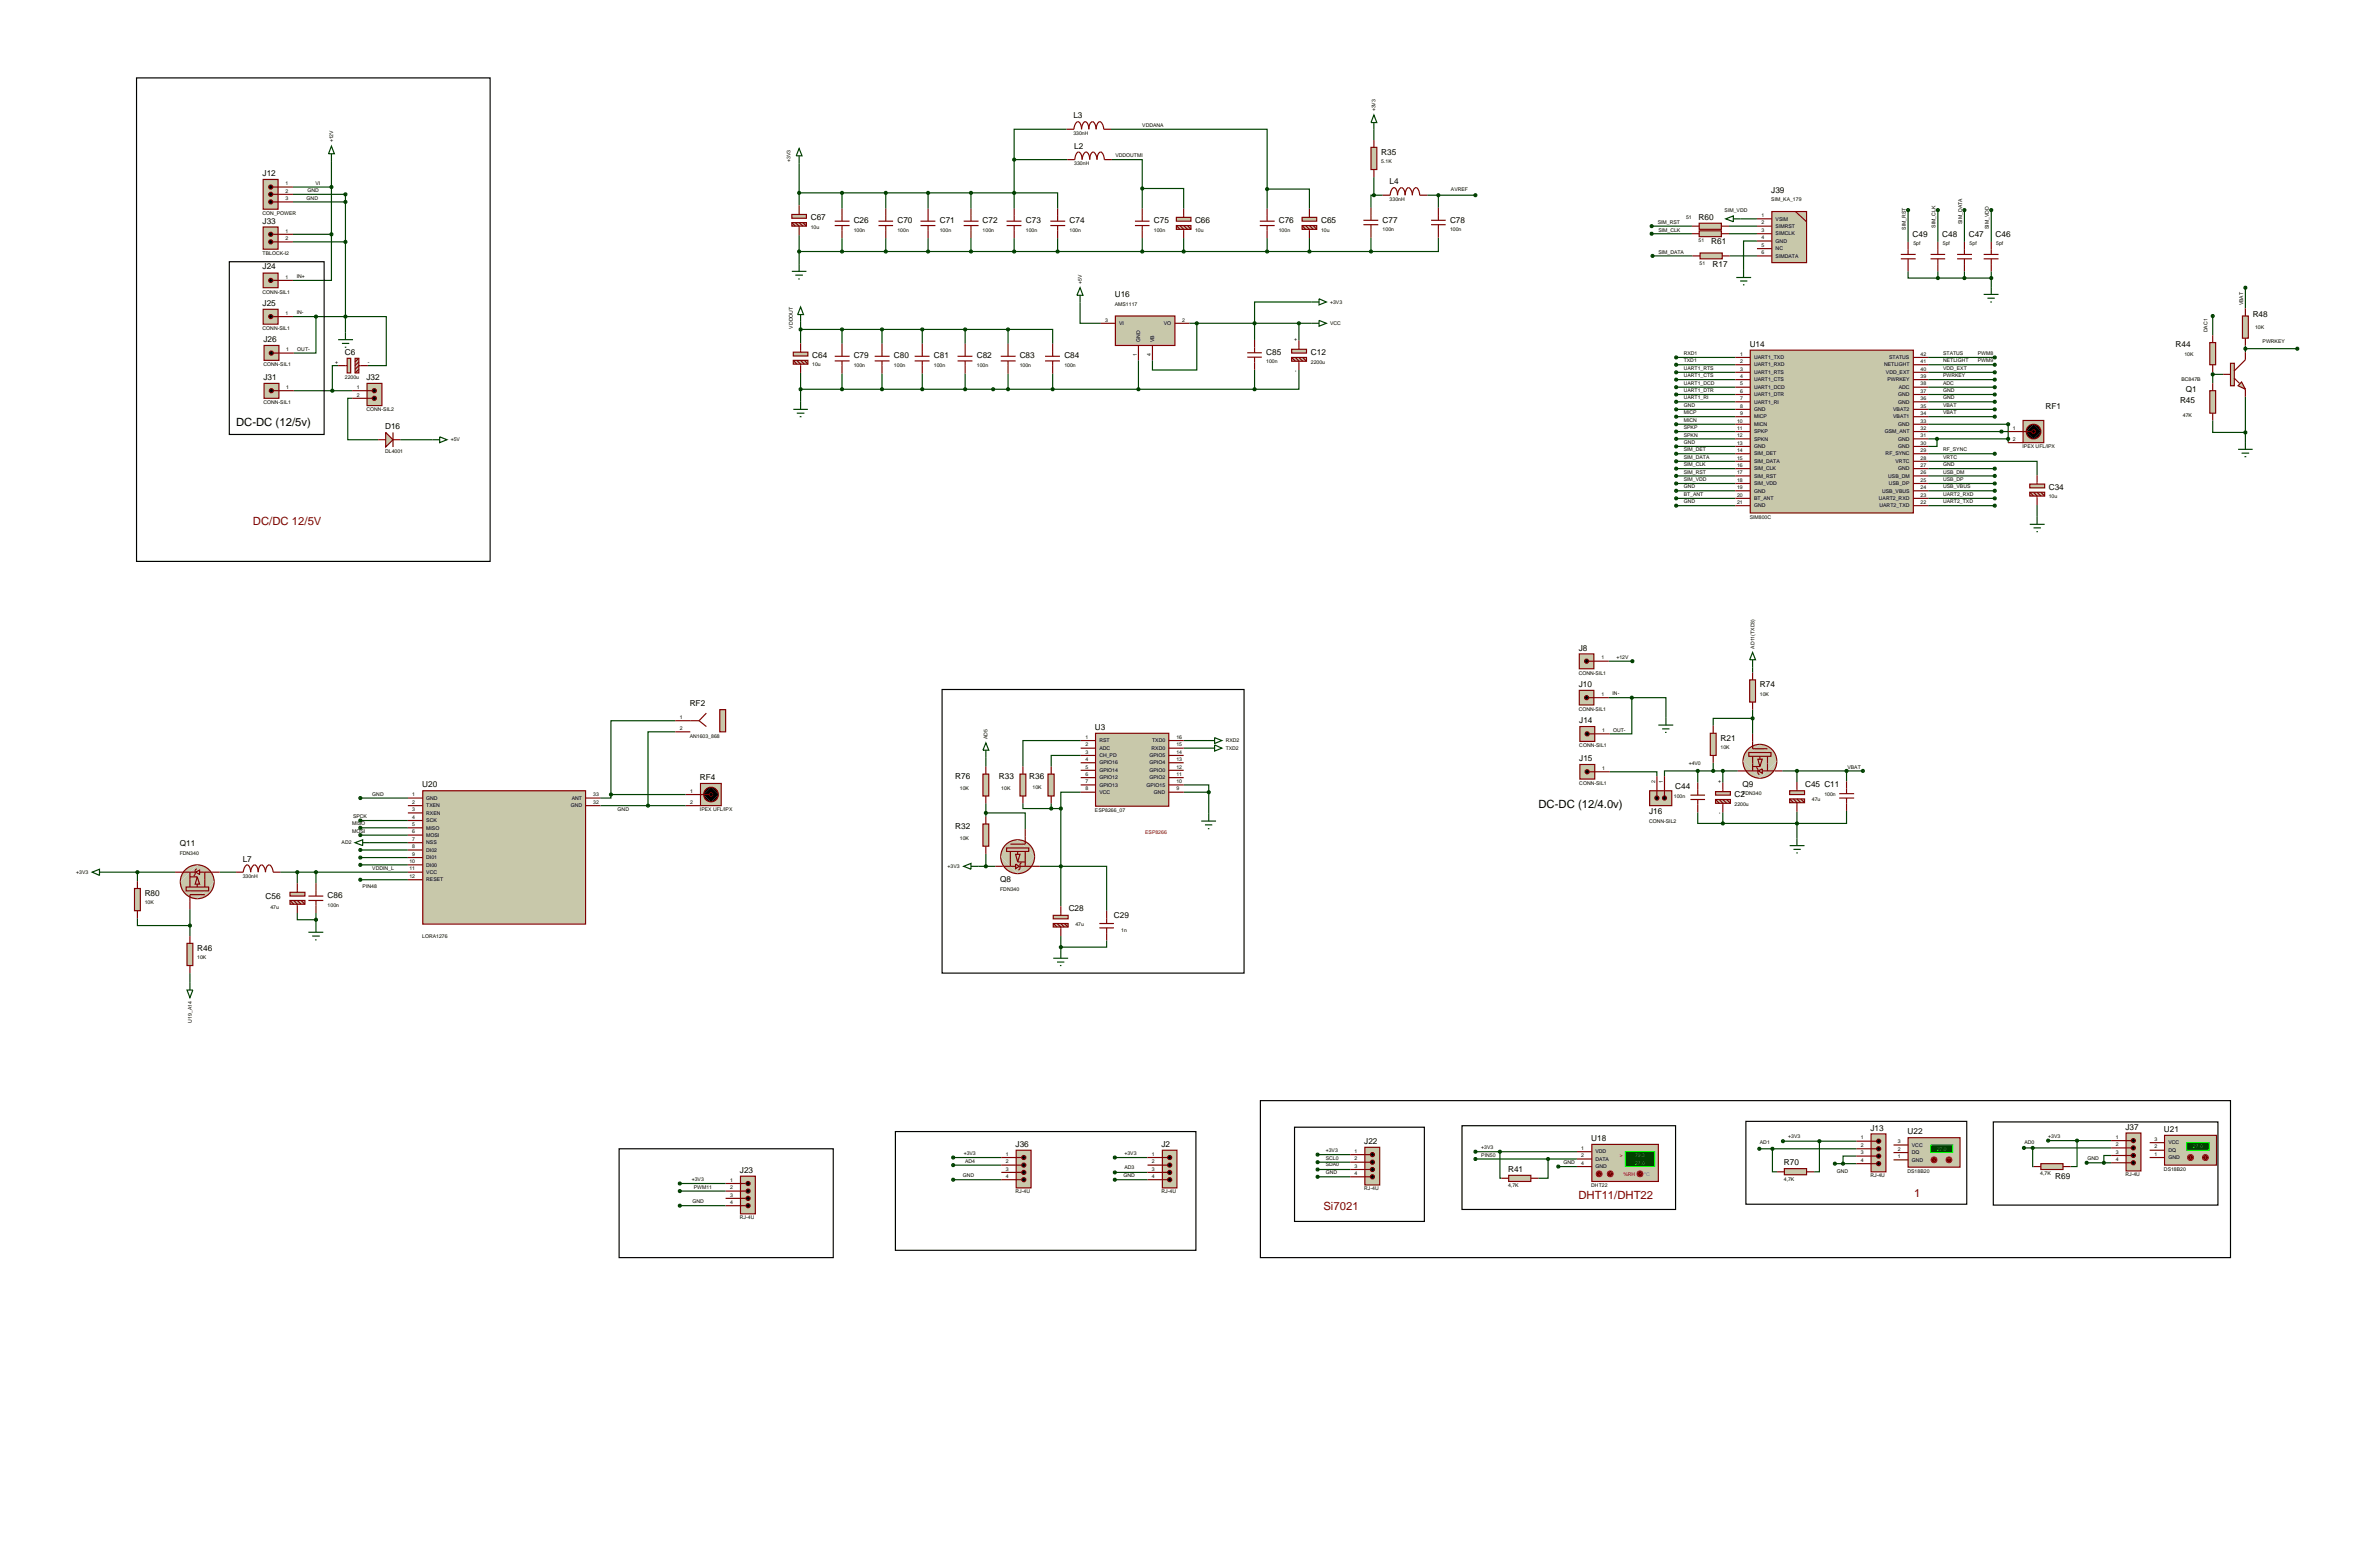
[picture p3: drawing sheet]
<svg xmlns="http://www.w3.org/2000/svg" width="815mm" height="536mm" viewBox="0 0 815 536" stroke-linecap="round" stroke-linejoin="round" font-family="sans-serif">
<defs><g id="words">
<g font-size="3.9">
<text x="80.9" y="146.1">DC-DC (12/5v)</text>
<text x="527.3" y="276.8">DC-DC (12/4.0v)</text>
</g>
<g font-size="3.9" fill="#800000">
<text x="86.7" y="179.9">DC/DC 12/5V</text>
<text x="541" y="410.9">DHT11/DHT22</text>
<text x="639.3" y="410.2">Т внутри 1</text>
<text x="453.6" y="414.5">Si7021</text>
</g>
<g font-size="2.8">
<text x="367.9" y="40.6">L3</text>
<text x="368.2" y="51">L2</text>
<text x="473.4" y="53.1">R35</text>
<text x="90" y="60.4">J12</text>
<text x="476.3" y="63.2">L4</text>
<text x="607.1" y="66.2">J39</text>
<text x="90" y="76.7">J33</text>
<text x="277.9" y="75.6">C67</text>
<text x="292.6" y="76.6">C26</text>
<text x="307.6" y="76.6">C70</text>
<text x="322.1" y="76.6">C71</text>
<text x="336.8" y="76.6">C72</text>
<text x="351.6" y="76.6">C73</text>
<text x="366.6" y="76.6">C74</text>
<text x="395.5" y="76.6">C75</text>
<text x="409.6" y="76.6">C66</text>
<text x="438.3" y="76.6">C76</text>
<text x="452.8" y="76.6">C65</text>
<text x="473.9" y="76.3">C77</text>
<text x="497" y="76.3">C78</text>
<text x="582.2" y="75.4">R60</text>
<text x="586.5" y="83.6">R61</text>
<text x="655.5" y="81.2">C49</text>
<text x="665.7" y="81.2">C48</text>
<text x="674.8" y="81.2">C47</text>
<text x="684" y="81.2">C46</text>
<text x="90" y="92.4">J24</text>
<text x="587" y="91.7">R17</text>
<text x="382.1" y="102">U16</text>
<text x="90" y="104.9">J25</text>
<text x="772.1" y="108.8">R48</text>
<text x="90.3" y="117.3">J26</text>
<text x="599.7" y="118.9">U14</text>
<text x="745.7" y="119">R44</text>
<text x="118.2" y="121.7">C6</text>
<text x="278.4" y="122.8">C64</text>
<text x="292.6" y="122.9">C79</text>
<text x="306.4" y="122.9">C80</text>
<text x="320.1" y="122.9">C81</text>
<text x="334.8" y="122.9">C82</text>
<text x="349.5" y="122.9">C83</text>
<text x="364.8" y="122.9">C84</text>
<text x="434" y="121.7">C85</text>
<text x="449.3" y="121.8">C12</text>
<text x="90.3" y="130.3">J31</text>
<text x="125.6" y="130.3">J32</text>
<text x="749.2" y="134.5">Q1</text>
<text x="701.1" y="140.2">RF1</text>
<text x="747.2" y="138.3">R45</text>
<text x="132" y="147.1">D16</text>
<text x="702.2" y="168">C34</text>
<text x="541.1" y="223">J8</text>
<text x="541.1" y="235.5">J10</text>
<text x="603.2" y="235.6">R74</text>
<text x="236.4" y="242.1">RF2</text>
<text x="375.3" y="250.2">U3</text>
<text x="541.3" y="247.9">J14</text>
<text x="589.7" y="253.9">R21</text>
<text x="541.3" y="260.9">J15</text>
<text x="144.7" y="269.9">U20</text>
<text x="239.9" y="267.4">RF4</text>
<text x="327.4" y="267.1">R76</text>
<text x="342.4" y="267.1">R33</text>
<text x="352.8" y="267.1">R36</text>
<text x="597.2" y="269.8">Q9</text>
<text x="618.7" y="269.6">C45 C11</text>
<text x="574.2" y="270.4">C44</text>
<text x="594.5" y="273.3">C2</text>
<text x="565.2" y="279.1">J16</text>
<text x="327.4" y="284.3">R32</text>
<text x="61.6" y="290.1">Q11</text>
<text x="83.2" y="295.3">L7</text>
<text x="342.8" y="302.4">Q8</text>
<text x="49.6" y="307.1">R80</text>
<text x="91" y="308.1">C56</text>
<text x="112.3" y="307.9">C86</text>
<text x="366.3" y="312.2">C28</text>
<text x="381.8" y="314.7">C29</text>
<text x="67.6" y="325.9">R46</text>
<text x="641.1" y="387.5">J13</text>
<text x="653.8" y="388.8">U22</text>
<text x="728.5" y="387.2">J37</text>
<text x="741.7" y="388">U21</text>
<text x="348.1" y="393.1">J36</text>
<text x="398.1" y="393.1">J2</text>
<text x="467.6" y="392.1">J22</text>
<text x="545.4" y="391.1">U18</text>
<text x="253.6" y="402">J23</text>
<text x="516.9" y="401.7">R41</text>
<text x="611.4" y="399.4">R70</text>
<text x="704.4" y="404">R69</text>
</g>
<g font-size="1.8">
<text x="471.5" y="38.2" transform="rotate(-90 471.5 38.2)">+3V3</text>
<text x="367.9" y="46.3">330nH</text>
<text x="391.5" y="43.5">VDDANA</text>
<text x="114.2" y="48.8" transform="rotate(-90 114.2 48.8)">+12V</text>
<text x="382.3" y="53.9">VDDOUTMI</text>
<text x="270.9" y="55.5" transform="rotate(-90 270.9 55.5)">+3V3</text>
<text x="368.2" y="56.7">330nH</text>
<text x="473.4" y="55.9">5.1K</text>
<text x="97.9" y="63.5">1</text>
<text x="97.9" y="66">2</text>
<text x="105.4" y="65.8">GND</text>
<text x="108.1" y="63.3">VI</text>
<text x="497.3" y="65.3">AVREF</text>
<text x="97.9" y="68.6">3</text>
<text x="105.1" y="68.4">GND</text>
<text x="476.3" y="68.9">330nH</text>
<text x="607.1" y="69">SIM_KA_179</text>
<text x="90" y="73.7">CON_POWER</text>
<text x="568.2" y="76.7">SIM_RST</text>
<text x="577.9" y="75">51</text>
<text x="591.1" y="72.8">SIM_VDD</text>
<text x="603.8" y="74.4">1</text>
<text x="603.8" y="76.9">2</text>
<text x="608.6" y="75.6">VSIM</text>
<text x="672.5" y="76.8" transform="rotate(-90 672.5 76.8)">SIM_DATA</text>
<text x="97.9" y="79.7">1</text>
<text x="97.9" y="82.3">2</text>
<text x="277.9" y="78.4">10u</text>
<text x="292.6" y="79.4">100n</text>
<text x="307.6" y="79.4">100n</text>
<text x="322.1" y="79.4">100n</text>
<text x="336.8" y="79.4">100n</text>
<text x="351.6" y="79.4">100n</text>
<text x="366.6" y="79.4">100n</text>
<text x="395.5" y="79.4">100n</text>
<text x="409.6" y="79.4">10u</text>
<text x="438.3" y="79.4">100n</text>
<text x="452.8" y="79.4">10u</text>
<text x="473.9" y="79.1">100n</text>
<text x="497" y="79.1">100n</text>
<text x="568.4" y="79.5">SIM_CLK</text>
<text x="582.2" y="83.1">51</text>
<text x="603.8" y="79.5">3</text>
<text x="603.8" y="82">4</text>
<text x="608.6" y="78.1">SIMRST</text>
<text x="608.6" y="80.7">SIMCLK</text>
<text x="608.6" y="83.2">GND</text>
<text x="653.2" y="78.8" transform="rotate(-90 653.2 78.8)">SIM_RST</text>
<text x="655.8" y="84">5pf</text>
<text x="663.4" y="78.1" transform="rotate(-90 663.4 78.1)">SIM_CLK</text>
<text x="665.9" y="84">5pf</text>
<text x="675.1" y="84">5pf</text>
<text x="681.7" y="78.6" transform="rotate(-90 681.7 78.6)">SIM_VDD</text>
<text x="684.2" y="84">5pf</text>
<text x="90" y="87.4">TBLOCK-I2</text>
<text x="568.4" y="86.9">SIM_DATA</text>
<text x="603.8" y="84.6">5</text>
<text x="603.8" y="87.1">6</text>
<text x="608.6" y="85.8">NC</text>
<text x="608.6" y="88.3">SIMDATA</text>
<text x="97.9" y="95.5">1</text>
<text x="101.7" y="95.3">IN+</text>
<text x="582.5" y="90.7">51</text>
<text x="90" y="100.6">CONN-SIL1</text>
<text x="370.8" y="97.4" transform="rotate(-90 370.8 97.4)">+5V</text>
<text x="97.9" y="107.9">1</text>
<text x="101.7" y="107.7">IN-</text>
<text x="382.1" y="104.8">AMS1117</text>
<text x="455.9" y="104.1">+3V3</text>
<text x="768.8" y="104.7" transform="rotate(-90 768.8 104.7)">VBAT</text>
<text x="90" y="113.1">CONN-SIL1</text>
<text x="271.7" y="112.6" transform="rotate(-90 271.7 112.6)">VDDOUT</text>
<text x="378.8" y="110.2">3</text>
<text x="383.6" y="111.4">VI</text>
<text x="398.9" y="111.4">VO</text>
<text x="405.2" y="110.2">2</text>
<text x="455.9" y="111.4">VCC</text>
<text x="756.6" y="113.9" transform="rotate(-90 756.6 113.9)">DAC1</text>
<text x="772.9" y="112.7">10K</text>
<text x="390.8" y="117.2" transform="rotate(-90 390.8 117.2)">GND</text>
<text x="395.6" y="117.2" transform="rotate(-90 395.6 117.2)">VB</text>
<text x="444.6" y="116.7" transform="rotate(-90 444.6 116.7)">+</text>
<text x="775.5" y="117.6">PWRKEY</text>
<text x="90.3" y="125.5">CONN-SIL1</text>
<text x="98.1" y="120.4">1</text>
<text x="101.9" y="120.2">OUT-</text>
<text x="114.9" y="124.7">+</text>
<text x="126.1" y="124.7">-</text>
<text x="278.4" y="125.6">10u</text>
<text x="292.6" y="125.8">100n</text>
<text x="306.4" y="125.8">100n</text>
<text x="320.1" y="125.8">100n</text>
<text x="334.8" y="125.8">100n</text>
<text x="349.5" y="125.8">100n</text>
<text x="364.8" y="125.8">100n</text>
<text x="389.6" y="122" transform="rotate(-90 389.6 122)">1</text>
<text x="394.4" y="122" transform="rotate(-90 394.4 122)">4</text>
<text x="434" y="124.5">100n</text>
<text x="449.3" y="124.6">2200u</text>
<text x="577.1" y="121.7">RXD1</text>
<text x="577.1" y="124.2">TXD1</text>
<text x="596.4" y="124.4">2</text>
<text x="596.4" y="121.9">1</text>
<text x="601.2" y="125.6">UART1_RXD</text>
<text x="601.2" y="123.1">UART1_TXD</text>
<text x="645.8" y="125.6">NETLIGHT</text>
<text x="647.5" y="123.1">STATUS</text>
<text x="658.3" y="124.4">41</text>
<text x="658.3" y="121.9">42</text>
<text x="666" y="121.7">STATUS</text>
<text x="666" y="124.2">NETLIGHT</text>
<text x="677.9" y="121.7">PWM8</text>
<text x="677.9" y="124.2">PWM9</text>
<text x="748.7" y="122.1">10K</text>
<text x="118.2" y="129.8">2200u</text>
<text x="444.6" y="127.4" transform="rotate(-90 444.6 127.4)">-</text>
<text x="577.1" y="126.8">UART1_RTS</text>
<text x="577.1" y="129.3">UART1_CTS</text>
<text x="577.1" y="131.9">UART1_DCD</text>
<text x="596.4" y="129.5">4</text>
<text x="596.4" y="127">3</text>
<text x="601.2" y="130.7">UART1_CTS</text>
<text x="601.2" y="128.2">UART1_RTS</text>
<text x="646.4" y="128.2">VDD_EXT</text>
<text x="646.9" y="130.7">PWRKEY</text>
<text x="658.3" y="129.5">39</text>
<text x="658.3" y="127">40</text>
<text x="666" y="126.8">VDD_EXT</text>
<text x="666" y="129.3">PWRKEY</text>
<text x="666" y="131.9">ADC</text>
<text x="747.7" y="130.5">BC847B</text>
<text x="98.1" y="133.3">1</text>
<text x="122.3" y="133.3">1</text>
<text x="122.3" y="135.9">2</text>
<text x="577.1" y="134.4">UART1_DTR</text>
<text x="577.1" y="136.9">UART1_RI</text>
<text x="596.4" y="137.1">7</text>
<text x="596.4" y="134.6">6</text>
<text x="596.4" y="132.1">5</text>
<text x="601.2" y="135.8">UART1_DTR</text>
<text x="601.2" y="133.3">UART1_DCD</text>
<text x="650.6" y="135.8">GND</text>
<text x="650.8" y="133.3">ADC</text>
<text x="658.3" y="137.1">36</text>
<text x="658.3" y="134.6">37</text>
<text x="658.3" y="132.1">38</text>
<text x="666" y="134.4">GND</text>
<text x="666" y="136.9">GND</text>
<text x="90.3" y="138.5">CONN-SIL1</text>
<text x="125.6" y="141">CONN-SIL2</text>
<text x="577.1" y="139.5">GND</text>
<text x="577.1" y="142">MICP</text>
<text x="596.4" y="139.7">8</text>
<text x="596.4" y="142.2">9</text>
<text x="601.2" y="138.3">UART1_RI</text>
<text x="601.2" y="140.9">GND</text>
<text x="601.2" y="143.4">MICP</text>
<text x="648.9" y="140.9">VBAT2</text>
<text x="648.9" y="143.4">VBAT1</text>
<text x="650.6" y="138.3">GND</text>
<text x="658.3" y="139.7">35</text>
<text x="658.3" y="142.2">34</text>
<text x="666" y="139.5">VBAT</text>
<text x="666" y="142">VBAT</text>
<text x="748.2" y="142.9">47K</text>
<text x="577.1" y="144.6">MICN</text>
<text x="577.1" y="147.1">SPKP</text>
<text x="577.1" y="149.6">SPKN</text>
<text x="595.4" y="149.8">12</text>
<text x="595.4" y="147.3">11</text>
<text x="595.4" y="144.8">10</text>
<text x="601.2" y="148.5">SPKP</text>
<text x="601.2" y="146">MICN</text>
<text x="646" y="148.5">GSM_ANT</text>
<text x="650.6" y="146">GND</text>
<text x="658.3" y="144.8">33</text>
<text x="658.3" y="147.3">32</text>
<text x="658.3" y="149.8">31</text>
<text x="689.9" y="147.3">1</text>
<text x="132" y="155.2">DL4001</text>
<text x="154.5" y="151.3">+5V</text>
<text x="577.1" y="152.2">GND</text>
<text x="577.1" y="154.7">SIM_DET</text>
<text x="595.4" y="154.9">14</text>
<text x="595.4" y="152.4">13</text>
<text x="601.2" y="153.6">GND</text>
<text x="601.2" y="151">SPKN</text>
<text x="650.6" y="151">GND</text>
<text x="650.6" y="153.6">GND</text>
<text x="658.3" y="152.4">30</text>
<text x="658.3" y="154.9">29</text>
<text x="666" y="154.7">RF_SYNC</text>
<text x="689.9" y="151.1">2</text>
<text x="693.2" y="153.7">IPEX UFL/IPX</text>
<text x="577.1" y="157.3">SIM_DATA</text>
<text x="577.1" y="159.8">SIM_CLK</text>
<text x="595.4" y="157.5">15</text>
<text x="595.4" y="160">16</text>
<text x="601.2" y="158.7">SIM_DATA</text>
<text x="601.2" y="156.1">SIM_DET</text>
<text x="601.2" y="161.2">SIM_CLK</text>
<text x="646.3" y="156.1">RF_SYNC</text>
<text x="649.7" y="158.7">VRTC</text>
<text x="650.6" y="161.2">GND</text>
<text x="658.3" y="157.5">28</text>
<text x="658.3" y="160">27</text>
<text x="666" y="159.8">GND</text>
<text x="666" y="157.3">VRTC</text>
<text x="577.1" y="162.3">SIM_RST</text>
<text x="577.1" y="164.9">SIM_VDD</text>
<text x="577.1" y="167.4">GND</text>
<text x="595.4" y="165.1">18</text>
<text x="595.4" y="162.5">17</text>
<text x="595.4" y="167.6">19</text>
<text x="601.2" y="166.3">SIM_VDD</text>
<text x="601.2" y="163.7">SIM_RST</text>
<text x="647.2" y="163.7">USB_DM</text>
<text x="647.4" y="166.3">USB_DP</text>
<text x="658.3" y="162.5">26</text>
<text x="658.3" y="165.1">25</text>
<text x="658.3" y="167.6">24</text>
<text x="666" y="162.3">USB_DM</text>
<text x="666" y="164.9">USB_DP</text>
<text x="666" y="167.4">USB_VBUS</text>
<text x="577.1" y="170">BT_ANT</text>
<text x="577.1" y="172.5">GND</text>
<text x="595.4" y="170.2">20</text>
<text x="595.4" y="172.7">21</text>
<text x="601.2" y="168.8">GND</text>
<text x="601.2" y="171.4">BT_ANT</text>
<text x="601.2" y="173.9">GND</text>
<text x="644" y="171.4">UART2_RXD</text>
<text x="644.2" y="173.9">UART2_TXD</text>
<text x="645.1" y="168.8">USB_VBUS</text>
<text x="658.3" y="170.2">23</text>
<text x="658.3" y="172.7">22</text>
<text x="666" y="170">UART2_RXD</text>
<text x="666" y="172.5">UART2_TXD</text>
<text x="702.2" y="170.8">10u</text>
<text x="599.7" y="177.9">SIM800C</text>
<text x="548.9" y="226">1</text>
<text x="554" y="225.8">+12V</text>
<text x="601.3" y="222.3" transform="rotate(-90 601.3 222.3)">AD11(TXD3)</text>
<text x="541.1" y="231.2">CONN-SIL1</text>
<text x="548.9" y="238.5">1</text>
<text x="552.7" y="238.3">IN-</text>
<text x="603.2" y="238.4">10K</text>
<text x="541.1" y="243.6">CONN-SIL1</text>
<text x="233" y="246.4">1</text>
<text x="233" y="250.2">2</text>
<text x="549.1" y="250.9">1</text>
<text x="552.9" y="250.7">OUT-</text>
<text x="236.4" y="252.8">AN1603_868</text>
<text x="338.5" y="253.3" transform="rotate(-90 338.5 253.3)">AD5</text>
<text x="372" y="255.8">2</text>
<text x="372" y="253.2">1</text>
<text x="376.8" y="257">ADC</text>
<text x="376.8" y="254.4">RST</text>
<text x="394.7" y="257">RXD0</text>
<text x="394.9" y="254.4">TXD0</text>
<text x="403.2" y="255.8">15</text>
<text x="403.2" y="253.2">16</text>
<text x="420.1" y="254.4">RXD2</text>
<text x="420.1" y="257">TXD2</text>
<text x="541.3" y="256.1">CONN-SIL1</text>
<text x="589.7" y="256.7">10K</text>
<text x="372" y="263.4">5</text>
<text x="372" y="260.8">4</text>
<text x="372" y="258.3">3</text>
<text x="376.8" y="262">GPIO16</text>
<text x="376.8" y="259.5">CH_PD</text>
<text x="394" y="262">GPIO4</text>
<text x="394" y="259.5">GPIO5</text>
<text x="403.2" y="263.4">12</text>
<text x="403.2" y="260.8">13</text>
<text x="403.2" y="258.3">14</text>
<text x="549.1" y="263.9">1</text>
<text x="578.8" y="262.2">+4V0</text>
<text x="633.2" y="263.4">VBAT</text>
<text x="372" y="268.4">7</text>
<text x="372" y="265.9">6</text>
<text x="376.8" y="269.6">GPIO13</text>
<text x="376.8" y="267.1">GPIO12</text>
<text x="376.8" y="264.6">GPIO14</text>
<text x="393" y="269.6">GPIO15</text>
<text x="394" y="267.1">GPIO2</text>
<text x="394" y="264.6">GPIO0</text>
<text x="403.2" y="268.4">10</text>
<text x="403.2" y="265.9">11</text>
<text x="541.3" y="269">CONN-SIL1</text>
<text x="567.3" y="268.5" transform="rotate(-90 567.3 268.5)">2</text>
<text x="569.9" y="268.5" transform="rotate(-90 569.9 268.5)">1</text>
<text x="589.9" y="268.2" transform="rotate(-90 589.9 268.2)">+</text>
<text x="127.6" y="272.7">GND</text>
<text x="141.3" y="275.5">2</text>
<text x="141.3" y="272.9">1</text>
<text x="146.1" y="274.1">GND</text>
<text x="196" y="274.1">ANT</text>
<text x="203.3" y="272.9">33</text>
<text x="203.3" y="275.5">32</text>
<text x="236.6" y="271.7">1</text>
<text x="236.6" y="275.5">2</text>
<text x="329" y="270.6">10K</text>
<text x="343.2" y="270.8">10K</text>
<text x="353.9" y="270.3">10K</text>
<text x="372" y="270.9">8</text>
<text x="376.8" y="272.1">VCC</text>
<text x="395.5" y="272.1">GND</text>
<text x="403.2" y="270.9">9</text>
<text x="573.7" y="273.6">100n</text>
<text x="597.2" y="272.5">FDN340</text>
<text x="621" y="274.6">47u</text>
<text x="625.3" y="272.8">100n</text>
<text x="121" y="280.4">SPCK</text>
<text x="141.3" y="280.6">4</text>
<text x="141.3" y="278">3</text>
<text x="146.1" y="281.8">SCK</text>
<text x="146.1" y="279.2">RXEN</text>
<text x="146.1" y="276.7">TXEN</text>
<text x="195.6" y="276.7">GND</text>
<text x="211.7" y="278.1">GND</text>
<text x="239.9" y="278.1">IPEX UFL/IPX</text>
<text x="375.3" y="278.3">ESP8266_07</text>
<text x="565.2" y="281.9">CONN-SIL2</text>
<text x="589.9" y="279" transform="rotate(-90 589.9 279)">-</text>
<text x="594.5" y="276.2">2200u</text>
<text x="120.7" y="282.9">MISO</text>
<text x="120.7" y="285.4">MOSI</text>
<text x="141.3" y="285.6">6</text>
<text x="141.3" y="283.1">5</text>
<text x="146.1" y="286.8">MOSI</text>
<text x="146.1" y="284.3">MISO</text>
<text x="329" y="287.8">10K</text>
<text x="61.6" y="292.9">FDN340</text>
<text x="117.1" y="289.4">AD2</text>
<text x="141.3" y="288.2">7</text>
<text x="141.3" y="290.7">8</text>
<text x="141.3" y="293.3">9</text>
<text x="146.1" y="289.4">NSS</text>
<text x="146.1" y="291.9">DI02</text>
<text x="26.1" y="299.5">+3V3</text>
<text x="127.6" y="298.1">VDDIN_L</text>
<text x="140.3" y="298.3">11</text>
<text x="140.3" y="295.8">10</text>
<text x="146.1" y="299.5">VCC</text>
<text x="146.1" y="297">DI00</text>
<text x="146.1" y="294.5">DI01</text>
<text x="324.8" y="297.5">+3V3</text>
<text x="83.2" y="300.9">330nH</text>
<text x="124.3" y="304.2">PIN48</text>
<text x="140.3" y="300.9">12</text>
<text x="146.1" y="302.1">RESET</text>
<text x="342.8" y="305.3">FDN340</text>
<text x="49.6" y="309.9">10K</text>
<text x="92.7" y="311.5">47u</text>
<text x="112.3" y="310.7">100n</text>
<text x="368.6" y="317.3">47u</text>
<text x="144.7" y="321.3">LORA1276</text>
<text x="384.3" y="319.3">1n</text>
<text x="67.6" y="328.7">10K</text>
<text x="65.7" y="350.5" transform="rotate(-90 65.7 350.5)">U19_A14</text>
<text x="330.3" y="395.9">+3V3</text>
<text x="385.4" y="395.9">+3V3</text>
<text x="454.4" y="394.9">+3V3</text>
<text x="464.3" y="395.1">1</text>
<text x="507.7" y="393.9">+3V3</text>
<text x="542" y="394.1">1</text>
<text x="546.8" y="395.3">VDD</text>
<text x="603.2" y="391.9">AD1</text>
<text x="612.9" y="390.1">+3V3</text>
<text x="637.8" y="390.5">1</text>
<text x="637.8" y="393.1">2</text>
<text x="637.8" y="395.6">3</text>
<text x="650.5" y="394.4">2</text>
<text x="650.5" y="391.8">3</text>
<text x="655.3" y="395.6">DQ</text>
<text x="655.3" y="393">VCC</text>
<text x="693.9" y="391.9">AD0</text>
<text x="702" y="390.1">+3V3</text>
<text x="725.2" y="390.3">1</text>
<text x="725.2" y="392.8">2</text>
<text x="725.2" y="395.4">3</text>
<text x="738.4" y="393.6">2</text>
<text x="738.4" y="391">3</text>
<text x="743.2" y="394.8">DQ</text>
<text x="743.2" y="392.2">VCC</text>
<text x="330.8" y="398.5">AD4</text>
<text x="344.8" y="396.1">1</text>
<text x="344.8" y="398.7">2</text>
<text x="344.8" y="401.2">3</text>
<text x="385.4" y="400.8">AD3</text>
<text x="394.8" y="396.1">1</text>
<text x="394.8" y="398.7">2</text>
<text x="394.8" y="401.2">3</text>
<text x="454.4" y="399.7">SDA0</text>
<text x="454.4" y="397.4">SCL0</text>
<text x="464.3" y="397.7">2</text>
<text x="464.3" y="400.2">3</text>
<text x="507.7" y="396.4">PIN50</text>
<text x="535.9" y="399">GND</text>
<text x="542" y="396.6">2</text>
<text x="542" y="399.2">4</text>
<text x="546.8" y="397.8">DATA</text>
<text x="546.8" y="400.4">GND</text>
<text x="629.6" y="402">GND</text>
<text x="637.8" y="398.2">4</text>
<text x="650.5" y="396.9">1</text>
<text x="653.8" y="402">DS18B20</text>
<text x="655.3" y="398.1">GND</text>
<text x="715.5" y="397.7">GND</text>
<text x="725.2" y="397.9">4</text>
<text x="738.4" y="396.1">1</text>
<text x="741.7" y="401.3">DS18B20</text>
<text x="743.2" y="397.3">GND</text>
<text x="237.1" y="404.8">+3V3</text>
<text x="237.8" y="407.4">PWM11</text>
<text x="250.3" y="405">1</text>
<text x="250.3" y="407.6">2</text>
<text x="330" y="403.5">GND</text>
<text x="344.8" y="403.7">4</text>
<text x="385.1" y="403.3">GND</text>
<text x="394.8" y="403.7">4</text>
<text x="454.4" y="402.5">GND</text>
<text x="464.3" y="402.7">4</text>
<text x="467.6" y="407.9">RJ-4U</text>
<text x="516.9" y="406.9">4,7K</text>
<text x="545.4" y="406.9">DHT22</text>
<text x="611.4" y="404.6">4,7K</text>
<text x="641.1" y="403.3">RJ-4U</text>
<text x="699.3" y="402.8">4,7K</text>
<text x="728.5" y="403">RJ-4U</text>
<text x="237.3" y="412.4">GND</text>
<text x="250.3" y="410.1">3</text>
<text x="250.3" y="412.6">4</text>
<text x="348.1" y="408.9">RJ-4U</text>
<text x="398.1" y="408.9">RJ-4U</text>
<text x="253.6" y="417.8">RJ-4U</text>
</g>
<text font-size="1.8" fill="#800000" x="392.5" y="285.8">ESP8266</text>
<g font-size="1.8" fill="#0f0">
<text x="663.8" y="394.3">27.0</text>
<text x="751.6" y="393.5">27.0</text>
<text x="560.4" y="396.6">79.3</text>
<text x="560.4" y="399.1">27.0</text>
</g>
<g font-size="1.8" fill="#c00000">
<text x="555.2" y="396.6">&gt;</text>
<text x="556.4" y="402.9">%RH</text>
</g>
<text font-size="1.8" fill="#808080" x="563.5" y="402.9">°C</text>
</g></defs>
<g fill="none" stroke="#004000" stroke-width=".4">
<path d="M113.6 55.2v25.1M273.9 56v14.4M347.6 54.7v16.8M347.6 54.7h18.2M365.6 44.3h-18v10.4M380.8 44.3h53.5v20.5M381.1 54.7h10.4v9.9M470.9 44.5v3.5M100.4 66.6h18v47.3M100.4 69.2h18M100.4 64.1h13.2M273.9 66.1h88.6v5.4"/>
<path d="M288.6 66.1v5.4M303.6 66.1v5.4M318.1 66.1v5.4M332.8 66.1v5.4M391.5 64.6h14.2v6.9M391.5 64.6v6.9M434.3 64.8h14.5v6.7M434.3 64.8v6.7M470.9 66.9h-1v4.3M470.9 60.7v6.2M470.9 66.9h3M489.2 66.9h16.5"/>
<path d="M493 66.9v4.3M566.1 77.5h13.8M592.6 77.5h9.6M596.6 75h5.6M654 72v10.9M664.2 72v10.9M673.3 72v10.9M682.5 72v10.9M100.4 82.9h18M100.4 80.3h13.2M113.6 80.3v15.8h-13.2M271.4 93h5"/>
<path d="M272.6 94.3h2.6M273.6 95.6h.5M273.9 86.2h196M273.9 80.6v12.4M288.6 81.6v4.6M303.6 81.6v4.6M318.1 81.6v4.6M332.8 81.6v4.6M347.6 81.6v4.6M362.5 81.6v4.6M391.5 81.6v4.6M405.7 81.6v4.6"/>
<path d="M434.3 81.6v4.6M448.8 81.6v4.6M469.9 81.4v4.8M493 81.4v4.8h-23.1M566.1 80.1h13.8M566.4 87.7h13.7M592.6 80.1h9.6M592.8 87.7h9.4M602.2 82.6h-4.6v9.9M654 93v2.3h10.2M664.2 93v2.3M664.2 95.3h18.3"/>
<path d="M673.3 93v2.3M682.5 93v5.4M769.6 98.6v7.1M100.4 108.5h32v16.8h-6.3M108.3 108.5v12.5h-7.6M274.4 112.9h71.1M274.4 110.3v7.4M288.6 112.9v4.9M302.3 112.9v4.9M316.1 112.9v4.9M330.8 112.9v4.9M345.5 112.9h15.3v4.9"/>
<path d="M345.5 112.9v4.9M370.2 103.7v7.1h7.1M407.7 110.8h41.9M410.2 110.8v16h-15.2v-3.3M445.2 110.8v5.9M449.6 103.5h-19.6v13M758.4 108.3v6.6M769.6 118.4v2.3M769.6 119.5h17.8M100.7 133.9h20M115.9 125.3h-2v8.6M120.7 136.5h-1.5v14.2h10.4"/>
<path d="M274.4 133.4h155.6M274.4 127.8v9.9M288.6 128v5.4M302.3 128v5.4M316.1 128v5.4M330.8 128v5.4M345.5 128v5.4M360.8 128v5.4M390.2 123.5v9.9M430 126.7v6.7M445.2 126.8v6.6h-15.2M574.5 122.5h20.3"/>
<path d="M574.5 125h20.3M574.5 127.6h20.3M574.5 130.1h20.3M574.5 132.7h20.3M574.5 135.2h20.3M574.5 137.7h20.3M660.9 122.5h22.8M660.9 125h22.8M660.9 127.6h22.8M660.9 130.1h22.8M660.9 132.7h22.8M660.9 135.2h22.8"/>
<path d="M660.9 137.7h22.8M758.4 127.6v3.8M758.4 128.3h3.6M769.6 136v15.5M137.2 150.7h11M574.5 140.3h20.3M574.5 142.8h20.3M574.5 145.4h20.3M574.5 147.9h20.3M574.5 150.4h20.3M574.5 153h20.3M574.5 155.5h20.3"/>
<path d="M574.5 158.1h20.3M660.9 158.1h37.3v4.8M660.9 140.3h22.8M660.9 142.8h22.8M660.9 145.4h27.4v6.3M660.9 147.9h27.4M660.9 150.4h27.4M660.9 155.5h22.8M663.9 150.4v2.6h-3M758.4 144.1v4.1h11.2M574.5 160.6h20.3M574.5 163.1h20.3"/>
<path d="M574.5 165.7h20.3M574.5 168.2h20.3M574.5 170.8h20.3M574.5 173.3h20.3M660.9 160.6h22.8M660.9 163.1h22.8M660.9 165.7h22.8M660.9 168.2h22.8M660.9 170.8h22.8M660.9 173.3h22.8M698.2 173.1v4M551.4 239.1h7.9"/>
<path d="M551.4 226.6h8.1M559.3 239.1v12.4h-7.6M559.3 239.1h11.7v6.9M600.7 228.7v1.8M231.5 247h-22.1v25.3M231.5 250.8h-9.4v25.3M337.9 259.7v3M370.4 253.8h-19.8v8.9M370.4 258.9h-10.1v3.8M405.7 256.4h8M405.7 253.8h8M600.7 246.2h-13.5v2.5"/>
<path d="M600.7 243.2v8.3M123.5 273.5h16.3M205.8 276.1h29.2M209.4 272.3v1.2h-3.6M209.4 272.3h25.6M337.9 278.6h13.5v5.6M337.9 275.3v4.6M350.6 275.3v1.8h9.7M360.3 277.1h3.3M360.3 275.3v1.8M363.6 277.1v33.5M370.4 271.5h-6.8v5.6"/>
<path d="M405.7 269h8.6v2.5M405.7 271.5h8.6M414.3 271.5v7.4M551.7 264.5h16.2v1.5M581.9 264.2h-11.4v1.8M581.9 278.4v3.8h8.6M581.9 264.2h13.7M581.9 264.2v4M587.2 261.4v2.8M590.5 264.2v4M590.5 278.4v3.8M610.9 264.2h27.6"/>
<path d="M615.9 264.2v3.8M615.9 278.1v9.2M632.9 277.9v4.3h-42.4M632.9 264.2v3.6M36.7 298.9h23.3M47.1 298.9v3.1M75.3 298.9h5.6M96.1 298.9h43.7M101.9 298.9v3.8M108.3 298.9v3.8M123.5 291.3h16.3M123.5 293.9h16.3"/>
<path d="M123.5 296.4h16.3M123.5 281.2h16.3M123.5 283.7h16.3M123.5 286.2h16.3M126.8 288.8h13M335.4 296.9h5.8M337.9 292.6v4.3M356.4 296.9h22.9v15.2M47.1 314.7v2.5h18M65.1 311.6v9.2M101.9 312.9v2.3h6.4M108.3 312.9v4.1"/>
<path d="M123.5 301.5h16.3M65.1 333.5v3.3M363.6 320.8v5.1M379.3 322.3v2.3h-15.7M326.7 396.7h16.5M326.7 399.3h16.5M382.1 396.7h11.2M451.6 395.7h11.2M451.6 398.3h11.2M505.7 397.2h34.8M505.7 394.7h34.8M514.1 394.7v9.1h.5"/>
<path d="M530.6 397.2v6.6h-3.3M534.1 399.8h6.4M603 393.7h33.3M607.5 393.7v7.9h1.6M611.1 391.1h25.2M623.6 391.1v10.5h-1.8M628.9 398.8h7.4M636.3 396.2h-4.6v2.6M693.7 393.4h29.9M696.7 393.4v6.4h.3M702 390.9h21.6M711.9 390.9v8.9h-2.2"/>
<path d="M715.2 398.5h8.4M723.6 396h-2.5v2.5M233 413.2h15.7M233 408.2h15.7M233 405.6h15.7M326.7 404.3h16.5M382.1 401.8h11.2M382.1 404.3h11.2M451.6 400.8h11.2M451.6 403.3h11.2"/>
</g>
<g fill="none" stroke="#800000" stroke-width=".4">
<path d="M286.1 77.3h5.1M286.1 75.8h5.1M288.6 71.5v4.3M288.6 77.3v4.3M301.1 77.3h5M301.1 75.8h5M303.6 71.5v4.3M303.6 77.3v4.3M315.5 77.3h5.1M315.5 75.8h5.1M318.1 71.5v4.3M318.1 77.3v4.3"/>
<path d="M330.3 77.3h5.1M330.3 75.8h5.1M332.8 71.5v4.3M332.8 77.3v4.3M345 77.3h5.1M345 75.8h5.1M347.6 71.5v4.3M347.6 77.3v4.3M360 77.3h5.1M360 75.8h5.1M362.5 71.5v4.3M362.5 77.3v4.3"/>
<path d="M389 77.3h5M389 75.8h5M391.5 71.5v4.3M391.5 77.3v4.3M431.8 77.3h5.1M431.8 75.8h5.1M434.3 71.5v4.3M434.3 77.3v4.3"/>
</g>
<path d="M288.2 85.9l.4-.2-.5 .5zM288.6 85.7l.5 .5zM289.1 86.2l-.5 .5zM288.1 86.2l.5 .5z" fill="#004000" stroke="#004000" stroke-width=".4"/>
<path d="M288.1 86.2l.5-.5 .5 .5-.5 .5z" fill="#004000"/>
<path d="M303.3 85.8l.3-.1-.5 .5zM303.6 85.7l.5 .5zM304.1 86.2l-.5 .5zM303.1 86.2l.5 .5z" fill="#004000" stroke="#004000" stroke-width=".4"/>
<path d="M303.1 86.2l.5-.5 .5 .5-.5 .5z" fill="#004000"/>
<path d="M317.7 85.9l.4-.2-.5 .5zM318.1 85.7l.5 .5zM318.6 86.2l-.5 .5zM317.6 86.2l.5 .5z" fill="#004000" stroke="#004000" stroke-width=".4"/>
<path d="M317.6 86.2l.5-.5 .5 .5-.5 .5z" fill="#004000"/>
<path d="M332.4 85.9l.4-.2-.5 .5zM332.8 85.7l.5 .5zM333.3 86.2l-.5 .5zM332.3 86.2l.5 .5z" fill="#004000" stroke="#004000" stroke-width=".4"/>
<path d="M332.3 86.2l.5-.5 .5 .5-.5 .5z" fill="#004000"/>
<path d="M347.3 85.8l.3-.1-.5 .5zM347.6 85.7l.5 .5zM348.1 86.2l-.5 .5zM347.1 86.2l.5 .5z" fill="#004000" stroke="#004000" stroke-width=".4"/>
<path d="M347.1 86.2l.5-.5 .5 .5-.5 .5z" fill="#004000"/>
<path d="M362.2 85.8l.3-.1-.5 .5zM362.5 85.7l.5 .5zM363 86.2l-.5 .5zM362 86.2l.5 .5z" fill="#004000" stroke="#004000" stroke-width=".4"/>
<path d="M362 86.2l.5-.5 .5 .5-.5 .5z" fill="#004000"/>
<path d="M391.1 85.9l.4-.2-.5 .5zM391.5 85.7l.5 .5zM392 86.2l-.5 .5zM391 86.2l.5 .5z" fill="#004000" stroke="#004000" stroke-width=".4"/>
<path d="M391 86.2l.5-.5 .5 .5-.5 .5z" fill="#004000"/>
<path d="M433.9 85.9l.4-.2-.5 .5zM434.3 85.7l.5 .5zM434.8 86.2l-.5 .5zM433.8 86.2l.5 .5z" fill="#004000" stroke="#004000" stroke-width=".4"/>
<path d="M433.8 86.2l.5-.5 .5 .5-.5 .5z" fill="#004000"/>
<path d="M273.9 50.9l1 2.5h-2zM273.9 53.4v2.6" fill="none" stroke="#004000" stroke-width=".4"/>
<path d="M288.2 65.8l.4-.2-.5 .5zM288.6 65.6l.5 .5zM289.1 66.1l-.5 .5zM288.1 66.1l.5 .5z" fill="#004000" stroke="#004000" stroke-width=".4"/>
<path d="M288.1 66.1l.5-.5 .5 .5-.5 .5z" fill="#004000"/>
<path d="M303.3 65.7l.3-.1-.5 .5zM303.6 65.6l.5 .5zM303.6 66.6l.5-.5zM303.1 66.1l.5 .5z" fill="#004000" stroke="#004000" stroke-width=".4"/>
<path d="M303.1 66.1l.5-.5 .5 .5-.5 .5z" fill="#004000"/>
<path d="M317.7 65.8l.4-.2-.5 .5zM318.1 65.6l.5 .5zM318.6 66.1l-.5 .5zM317.6 66.1l.5 .5z" fill="#004000" stroke="#004000" stroke-width=".4"/>
<path d="M317.6 66.1l.5-.5 .5 .5-.5 .5z" fill="#004000"/>
<path d="M332.4 65.8l.4-.2-.5 .5zM332.8 65.6l.5 .5zM333.3 66.1l-.5 .5zM332.3 66.1l.5 .5z" fill="#004000" stroke="#004000" stroke-width=".4"/>
<path d="M332.3 66.1l.5-.5 .5 .5-.5 .5z" fill="#004000"/>
<path d="M347.3 65.7l.3-.1-.5 .5zM347.6 65.6l.5 .5zM348.1 66.1l-.5 .5zM347.1 66.1l.5 .5z" fill="#004000" stroke="#004000" stroke-width=".4"/>
<path d="M347.1 66.1l.5-.5 .5 .5-.5 .5z" fill="#004000"/>
<path d="M365.6 44.3h2.5l.5-1.8a.9 .9 0 0 1 .9-.8 .9 .9 0 0 1 .8 .8l.4 1.8 .2-1.3 .7-1.2a1.49 1.49 0 0 1 1.6 1.9v.6l.2-1.3a1.25 1.25 0 0 1 1.4-1.2l.7 1.2 .2 1.3 .2-1.3a1.28 1.28 0 0 1 1.4-1.2l.8 1.2 .2 1.3h2.5M365.8 54.7h2.6l.2-1.3 .7-1.2a1.49 1.49 0 0 1 1.6 1.9v.6l.5-1.8a.9 .9 0 0 1 .9-.8 .9 .9 0 0 1 .8 .8l.4 1.8 .2-1.3a1.2 1.2 0 0 1 1.3-1.2l.8 1.2 .2 1.3 .2-1.3a1.25 1.25 0 0 1 1.4-1.2l.7 1.2 .2 1.3h2.6" fill="none" stroke="#800000" stroke-width=".4"/>
<path d="M347.3 54.3l.3-.1-.5 .5zM347.6 54.2l.5 .5zM348.1 54.7l-.5 .5zM347.1 54.7l.5 .5z" fill="#004000" stroke="#004000" stroke-width=".4"/>
<path d="M347.6 54.2l.5 .5-.5 .5-.5-.5z" fill="#004000"/>
<path d="M467.3 77h5.1M467.3 75.5h5.1M469.9 71.2v4.3M469.9 77v4.4M473.9 66.9h2.6l.4-1.8a.9 .9 0 0 1 1.2-.7l.6 .7 .3 1.8 .5-1.8a.9 .9 0 0 1 .9-.8 .9 .9 0 0 1 .8 .8l.4 1.8 .2-1.3a1.2 1.2 0 0 1 1.3-1.2l.8 1.2 .2 1.3 .2-1.3a1.25 1.25 0 0 1 1.4-1.2l.7 1.2 .2 1.3h2.6M490.5 77h5M490.5 75.5h5M493 71.2v4.3M493 77v4.4" fill="none" stroke="#800000" stroke-width=".4"/>
<path d="M469.5 85.9l.4-.2-.5 .5zM469.9 85.7l.5 .5zM470.4 86.2l-.5 .5zM469.4 86.2l.5 .5z" fill="#004000" stroke="#004000" stroke-width=".4"/>
<path d="M469.4 86.2l.5-.5 .5 .5-.5 .5z" fill="#004000"/>
<path d="M470.9 39.4l1 2.6h-2zM470.9 42v2.5" fill="none" stroke="#004000" stroke-width=".4"/>
<path d="M469.9 50.5h2v7.6h-2z" fill="#c8c8aa" stroke="#800000" stroke-width=".4"/>
<path d="M470.9 48v2.5M470.9 58.1v2.6" fill="none" stroke="#800000" stroke-width=".4"/>
<path d="M470.6 66.5l.3-.1-.5 .5zM470.9 66.4l.5 .5zM471.4 66.9l-.5 .5zM470.4 66.9l.5 .5z" fill="#004000" stroke="#004000" stroke-width=".4"/>
<path d="M470.4 66.9l.5-.5 .5 .5-.5 .5z" fill="#004000"/>
<g fill="none" stroke="#800000" stroke-width=".4">
<path d="M288.6 117.8v4.3M302.3 117.8v4.3M316.1 117.8v4.3M330.8 117.8v4.3M345.5 117.8v4.3M360.8 117.8v4.3M286.1 123.7h5.1M286.1 122.1h5.1M288.6 123.7v4.3M299.8 123.7h5.1M299.8 122.1h5.1M302.3 123.7v4.3"/>
<path d="M313.5 123.7h5.1M313.5 122.1h5.1M316.1 123.7v4.3M328.2 123.7h5.1M328.2 122.1h5.1M330.8 123.7v4.3M343 123.7h5.1M343 122.1h5.1M345.5 123.7v4.3M358.2 123.7h5.1M358.2 122.1h5.1M360.8 123.7v4.3"/>
</g>
<path d="M274.4 105.2l1 2.6h-2zM274.4 107.8v2.5M274.4 137.7v2.6M271.9 140.3h5M273.1 141.6h2.6M274.1 142.8h.6" fill="none" stroke="#004000" stroke-width=".4"/>
<path d="M288.3 133l.3-.1-.5 .5zM288.6 132.9l.5 .5zM289.1 133.4l-.5 .5zM288.1 133.4l.5 .5z" fill="#004000" stroke="#004000" stroke-width=".4"/>
<path d="M288.1 133.4l.5-.5 .5 .5-.5 .5z" fill="#004000"/>
<path d="M302 133l.3-.1-.5 .5zM302.3 132.9l.5 .5zM302.3 133.9l.5-.5zM301.8 133.4l.5 .5z" fill="#004000" stroke="#004000" stroke-width=".4"/>
<path d="M302.3 132.9l.5 .5-.5 .5-.5-.5z" fill="#004000"/>
<path d="M315.8 133l.3-.1-.5 .5zM316.1 132.9l.5 .5zM316.1 133.9l.5-.5zM315.6 133.4l.5 .5z" fill="#004000" stroke="#004000" stroke-width=".4"/>
<path d="M316.1 132.9l.5 .5-.5 .5-.5-.5z" fill="#004000"/>
<path d="M330.5 133l.3-.1-.5 .5zM330.8 132.9l.5 .5zM331.3 133.4l-.5 .5zM330.3 133.4l.5 .5z" fill="#004000" stroke="#004000" stroke-width=".4"/>
<path d="M330.3 133.4l.5-.5 .5 .5-.5 .5z" fill="#004000"/>
<path d="M345.2 133l.3-.1-.5 .5zM345.5 132.9l.5 .5zM346 133.4l-.5 .5zM345 133.4l.5 .5z" fill="#004000" stroke="#004000" stroke-width=".4"/>
<path d="M345.5 132.9l.5 .5-.5 .5-.5-.5z" fill="#004000"/>
<path d="M288.2 112.6l.4-.2-.5 .5zM288.6 112.4l.5 .5zM289.1 112.9l-.5 .5zM288.1 112.9l.5 .5z" fill="#004000" stroke="#004000" stroke-width=".4"/>
<path d="M288.1 112.9l.5-.5 .5 .5-.5 .5z" fill="#004000"/>
<path d="M301.9 112.6l.4-.2-.5 .5zM302.3 112.4l.5 .5zM302.8 112.9l-.5 .5zM301.8 112.9l.5 .5z" fill="#004000" stroke="#004000" stroke-width=".4"/>
<path d="M301.8 112.9l.5-.5 .5 .5-.5 .5z" fill="#004000"/>
<path d="M315.8 112.5l.3-.1-.5 .5zM316.1 112.4l.5 .5zM316.6 112.9l-.5 .5zM315.6 112.9l.5 .5z" fill="#004000" stroke="#004000" stroke-width=".4"/>
<path d="M315.6 112.9l.5-.5 .5 .5-.5 .5z" fill="#004000"/>
<path d="M330.4 112.6l.4-.2-.5 .5zM330.8 112.4l.5 .5zM331.3 112.9l-.5 .5zM330.3 112.9l.5 .5z" fill="#004000" stroke="#004000" stroke-width=".4"/>
<path d="M330.3 112.9l.5-.5 .5 .5-.5 .5z" fill="#004000"/>
<path d="M345.2 112.5l.3-.1-.5 .5zM345.5 112.4l.5 .5zM346 112.9l-.5 .5zM345 112.9l.5 .5z" fill="#004000" stroke="#004000" stroke-width=".4"/>
<path d="M345 112.9l.5-.5 .5 .5-.5 .5z" fill="#004000"/>
<path d="M360.5 133l.3-.1-.5 .5zM360.8 132.9l.5 .5zM361.3 133.4l-.5 .5zM360.3 133.4l.5 .5z" fill="#004000" stroke="#004000" stroke-width=".4"/>
<path d="M360.8 132.9l.5 .5-.5 .5-.5-.5z" fill="#004000"/>
<path d="M382.3 108.3h20.4v10.1h-20.4z" fill="#c8c8aa" stroke="#800000" stroke-width=".4"/>
<path d="M377.3 110.8h5M390.2 118.4v5.1M395 118.4v5.1M402.7 110.8h5" fill="none" stroke="#800000" stroke-width=".4"/>
<path d="M389.9 133l.3-.1-.5 .5zM390.2 132.9l.5 .5zM390.7 133.4l-.5 .5zM389.7 133.4l.5 .5z" fill="#004000" stroke="#004000" stroke-width=".4"/>
<path d="M389.7 133.4l.5-.5 .5 .5-.5 .5z" fill="#004000"/>
<path d="M430 116.5v4.4M427.5 122.4h5M427.5 120.9h5M430 122.4v4.3" fill="none" stroke="#800000" stroke-width=".4"/>
<path d="M340.1 133l.3-.1-.5 .5zM340.4 132.9l.5 .5zM340.4 133.9l.5-.5zM339.9 133.4l.5 .5z" fill="#004000" stroke="#004000" stroke-width=".4"/>
<path d="M340.4 132.9l.5 .5-.5 .5-.5-.5z" fill="#004000"/>
<path d="M132.2 148.2l2.5 2.5-2.5 2.5z" fill="#c8c8aa" stroke="#800000" stroke-width=".4"/>
<path d="M129.6 150.7h2.6M134.7 148.2v5M134.7 150.7h2.5" fill="none" stroke="#800000" stroke-width=".4"/>
<g fill="#c8c8aa" stroke="#800000" stroke-width=".4">
<path d="M271.4 73.5h5v1.3h-5z"/>
<path d="M271.4 76.3h5v1.2h-5z"/>
</g>
<path d="M271.4 76.3l1.2 1.2M272.6 76.3l1.3 1.2v3.1M273.9 70.4v3.1M273.9 76.3l1.3 1.2M275.2 76.3l1.2 1.2" fill="none" stroke="#800000" stroke-width=".4"/>
<path d="M273.6 65.7l.3-.1-.5 .5zM273.9 65.6l.5 .5zM273.9 66.6l.5-.5zM273.4 66.1l.5 .5z" fill="#004000" stroke="#004000" stroke-width=".4"/>
<path d="M273.4 66.1l.5-.5 .5 .5-.5 .5z" fill="#004000"/>
<path d="M273.6 85.8l.3-.1-.5 .5zM273.9 85.7l.5 .5zM274.4 86.2l-.5 .5zM273.4 86.2l.5 .5z" fill="#004000" stroke="#004000" stroke-width=".4"/>
<path d="M273.4 86.2l.5-.5 .5 .5-.5 .5z" fill="#004000"/>
<g fill="#c8c8aa" stroke="#800000" stroke-width=".4">
<path d="M403.2 74.5h5v1.3h-5z"/>
<path d="M403.2 77.3h5v1.3h-5z"/>
</g>
<path d="M403.2 77.3l1.2 1.3M404.4 77.3l1.3 1.3v3M405.7 71.5v3M405.7 77.3l1.3 1.3M407 77.3l1.2 1.3" fill="none" stroke="#800000" stroke-width=".4"/>
<path d="M405.3 85.9l.4-.2-.5 .5zM405.7 85.7l.5 .5zM406.2 86.2l-.5 .5zM405.2 86.2l.5 .5z" fill="#004000" stroke="#004000" stroke-width=".4"/>
<path d="M405.2 86.2l.5-.5 .5 .5-.5 .5z" fill="#004000"/>
<path d="M391.1 64.3l.4-.2-.5 .5zM391.5 64.1l.5 .5zM392 64.6l-.5 .5zM391 64.6l.5 .5z" fill="#004000" stroke="#004000" stroke-width=".4"/>
<path d="M391 64.6l.5-.5 .5 .5-.5 .5z" fill="#004000"/>
<g fill="#c8c8aa" stroke="#800000" stroke-width=".4">
<path d="M446.3 74.5h5v1.3h-5z"/>
<path d="M446.3 77.3h5v1.3h-5z"/>
</g>
<path d="M446.3 77.3l1.2 1.3M447.5 77.3l1.3 1.3v3M448.8 71.5v3M448.8 77.3l1.3 1.3M450.1 77.3l1.2 1.3" fill="none" stroke="#800000" stroke-width=".4"/>
<path d="M448.4 85.9l.4-.2-.5 .5zM448.8 85.7l.5 .5zM449.3 86.2l-.5 .5zM448.3 86.2l.5 .5z" fill="#004000" stroke="#004000" stroke-width=".4"/>
<path d="M448.3 86.2l.5-.5 .5 .5-.5 .5z" fill="#004000"/>
<path d="M433.9 64.5l.4-.2-.5 .5zM434.3 64.3l.5 .5zM434.8 64.8l-.5 .5zM433.8 64.8l.5 .5z" fill="#004000" stroke="#004000" stroke-width=".4"/>
<path d="M433.8 64.8l.5-.5 .5 .5-.5 .5z" fill="#004000"/>
<g fill="#c8c8aa" stroke="#800000" stroke-width=".4">
<path d="M271.9 120.7h5v1.3h-5z"/>
<path d="M271.9 123.5h5v1.3h-5z"/>
</g>
<path d="M274.4 117.7v3M271.9 123.5l1.2 1.3M273.1 123.5l1.3 1.3v3M274.4 123.5l1.3 1.3M275.7 123.5l1.2 1.3" fill="none" stroke="#800000" stroke-width=".4"/>
<path d="M274 133.1l.4-.2-.5 .5zM274.4 132.9l.5 .5zM274.9 133.4l-.5 .5zM273.9 133.4l.5 .5z" fill="#004000" stroke="#004000" stroke-width=".4"/>
<path d="M273.9 133.4l.5-.5 .5 .5-.5 .5z" fill="#004000"/>
<path d="M274 112.6l.4-.2-.5 .5zM274.4 112.4l.5 .5zM274.9 112.9l-.5 .5zM273.9 112.9l.5 .5z" fill="#004000" stroke="#004000" stroke-width=".4"/>
<path d="M273.9 112.9l.5-.5 .5 .5-.5 .5z" fill="#004000"/>
<path d="M741.9 389.1h17.8v10.2h-17.8z" fill="#c8c8aa" stroke="#800000" stroke-width=".4"/>
<path d="M749.5 391.6h7.7v2.6h-7.7z" fill="#004000" stroke="#0f0" stroke-width=".34"/>
<path d="M736.8 394.2h5.1M736.8 391.6h5.1M736.8 396.7h5.1" fill="none" stroke="#800000" stroke-width=".4"/>
<path d="M755.2 396l.7-.3-1 1zM755.9 395.7a.94 .94 0 0 1 1 1zM756.9 396.7a.94 .94 0 0 1-1 1zM754.9 396.7l1 1a.94 .94 0 0 1-1-1z" fill="#400000" stroke="#f00" stroke-width=".34"/>
<path d="M755.9 395.7l1 1-1 1-1-1z" fill="#400000"/>
<path d="M755.9 396.2l-.3 .3M755.9 396.2l.2 .3M755.9 396.2v1" fill="none" stroke="#f00" stroke-width=".34"/>
<path d="M750.1 396l.7-.3-1 1zM750.8 395.7a.94 .94 0 0 1 1 1zM751.8 396.7a.94 .94 0 0 1-1 1zM749.8 396.7l1 1a.94 .94 0 0 1-1-1z" fill="#400000" stroke="#f00" stroke-width=".34"/>
<path d="M750.8 395.7l1 1-1 1-1-1z" fill="#400000"/>
<path d="M750.6 397l.2 .2M750.8 396.2v1M751.1 397l-.3 .2" fill="none" stroke="#f00" stroke-width=".34"/>
<path d="M654 389.9h17.8v10.1h-17.8z" fill="#c8c8aa" stroke="#800000" stroke-width=".4"/>
<path d="M661.7 392.4h7.6v2.6h-7.6z" fill="#004000" stroke="#0f0" stroke-width=".34"/>
<path d="M649 395h5M649 392.4h5M649 397.5h5" fill="none" stroke="#800000" stroke-width=".4"/>
<path d="M667.3 396.8l.7-.3-1 1zM668 396.5a.94 .94 0 0 1 1 1zM668 398.5l1-1a.94 .94 0 0 1-1 1zM667 397.5l1 1a.94 .94 0 0 1-1-1z" fill="#400000" stroke="#f00" stroke-width=".34"/>
<path d="M668 396.5l1 1-1 1-1-1z" fill="#400000"/>
<path d="M668 397l-.3 .2M668 397l.3 .2M668 397v1" fill="none" stroke="#f00" stroke-width=".34"/>
<path d="M662.2 396.8l.7-.3-1 1zM662.9 396.5a.94 .94 0 0 1 1 1zM663.9 397.5a.94 .94 0 0 1-1 1zM661.9 397.5l1 1a.94 .94 0 0 1-1-1z" fill="#400000" stroke="#f00" stroke-width=".34"/>
<path d="M661.9 397.5l1-1 1 1-1 1z" fill="#400000"/>
<path d="M662.7 397.7l.2 .3M662.9 397v1M663.2 397.7l-.3 .3" fill="none" stroke="#f00" stroke-width=".34"/>
<path d="M728.7 388.3h5.1v13h-5.1z" fill="#c8c8aa" stroke="#800000" stroke-width=".4"/>
<path d="M723.6 390.9h6.9M723.6 393.4h6.9M723.6 396h6.9M723.6 398.5h6.9" fill="none" stroke="#800000" stroke-width=".4"/>
<g fill="#000" stroke="#800000" stroke-width=".4">
<path d="M730.7 390.4l.5-.2-.7 .7zM731.2 390.2l.5 .2 .2 .5zM731.9 390.9l-.2 .5-.5 .2zM730.5 390.9l.7 .7-.5-.2z"/>
<path d="M730.7 392.9l.5-.2-.7 .7zM731.2 392.7l.5 .2 .2 .5zM731.9 393.4l-.2 .5-.5 .2zM730.5 393.4l.7 .7-.5-.2z"/>
<path d="M730.7 395.5l.5-.2-.7 .7zM731.2 395.3l.5 .2 .2 .5zM731.9 396l-.2 .5-.5 .2zM730.5 396l.7 .7-.5-.2z"/>
<path d="M730.7 398l.5-.2-.7 .7zM731.2 397.8l.5 .2 .2 .5zM731.9 398.5l-.2 .5-.5 .2zM730.5 398.5l.7 .7-.5-.2z"/>
</g>
<path d="M730.5 390.9l.7-.7 .7 .7-.7 .7zM731.2 392.7l.7 .7-.7 .7-.7-.7zM731.2 395.3l.7 .7-.7 .7-.7-.7zM730.5 398.5l.7-.7 .7 .7-.7 .7z" fill="#000"/>
<path d="M701.6 390.6l.4-.2-.5 .5zM702 390.4l.5 .5zM702 391.4l.5-.5zM701.5 390.9l.5 .5z" fill="#004000" stroke="#004000" stroke-width=".4"/>
<path d="M701.5 390.9l.5-.5 .5 .5-.5 .5z" fill="#004000"/>
<path d="M693.3 393.1l.4-.2-.5 .5zM693.7 392.9l.5 .5zM694.2 393.4l-.5 .5zM693.2 393.4l.5 .5z" fill="#004000" stroke="#004000" stroke-width=".4"/>
<path d="M693.2 393.4l.5-.5 .5 .5-.5 .5z" fill="#004000"/>
<path d="M714.8 398.2l.4-.2-.5 .5zM715.2 398l.5 .5zM715.7 398.5l-.5 .5zM714.7 398.5l.5 .5z" fill="#004000" stroke="#004000" stroke-width=".4"/>
<path d="M714.7 398.5l.5-.5 .5 .5-.5 .5z" fill="#004000"/>
<path d="M641.3 388.6h5.1v13h-5.1z" fill="#c8c8aa" stroke="#800000" stroke-width=".4"/>
<path d="M636.3 391.1h6.8M636.3 393.7h6.8M636.3 396.2h6.8M636.3 398.8h6.8" fill="none" stroke="#800000" stroke-width=".4"/>
<g fill="#000" stroke="#800000" stroke-width=".4">
<path d="M643.4 390.6l.5-.2-.7 .7zM643.9 390.4l.5 .2 .2 .5zM643.9 391.8l.7-.7-.2 .5zM643.2 391.1l.7 .7-.5-.2z"/>
<path d="M643.4 393.2l.5-.2-.7 .7zM643.9 393l.5 .2 .2 .5zM643.9 394.4l.7-.7-.2 .5zM643.2 393.7l.7 .7-.5-.2z"/>
<path d="M643.4 395.7l.5-.2-.7 .7zM643.9 395.5l.5 .2 .2 .5zM643.9 396.9l.7-.7-.2 .5zM643.2 396.2l.7 .7-.5-.2z"/>
<path d="M643.4 398.3l.5-.2-.7 .7zM643.9 398.1l.5 .2 .2 .5zM643.9 399.5l.7-.7-.2 .5zM643.2 398.8l.7 .7-.5-.2z"/>
</g>
<path d="M643.2 391.1l.7-.7 .7 .7-.7 .7zM643.2 393.7l.7-.7 .7 .7-.7 .7zM643.9 395.5l.7 .7-.7 .7-.7-.7zM643.9 398.1l.7 .7-.7 .7-.7-.7z" fill="#000"/>
<path d="M610.7 390.8l.4-.2-.5 .5zM611.1 390.6l.5 .5zM611.6 391.1l-.5 .5zM610.6 391.1l.5 .5z" fill="#004000" stroke="#004000" stroke-width=".4"/>
<path d="M611.1 390.6l.5 .5-.5 .5-.5-.5z" fill="#004000"/>
<path d="M602.6 393.4l.4-.2-.5 .5zM603 393.2l.5 .5zM603 394.2l.5-.5zM602.5 393.7l.5 .5z" fill="#004000" stroke="#004000" stroke-width=".4"/>
<path d="M602.5 393.7l.5-.5 .5 .5-.5 .5z" fill="#004000"/>
<path d="M628.6 398.4l.3-.1-.5 .5zM628.9 398.3l.5 .5zM629.4 398.8l-.5 .5zM628.4 398.8l.5 .5z" fill="#004000" stroke="#004000" stroke-width=".4"/>
<path d="M628.9 398.3l.5 .5-.5 .5-.5-.5z" fill="#004000"/>
<path d="M432 377.2h332.5v53.8h-332.5z" fill="none" stroke="#000" stroke-width=".4"/>
<path d="M467.8 393.2h5.1v12.9h-5.1z" fill="#c8c8aa" stroke="#800000" stroke-width=".4"/>
<path d="M462.8 395.7h6.8M462.8 398.3h6.8M462.8 400.8h6.8M462.8 403.3h6.8" fill="none" stroke="#800000" stroke-width=".4"/>
<g fill="#000" stroke="#800000" stroke-width=".4">
<path d="M469.9 395.2l.5-.2-.7 .7zM470.4 395l.5 .2 .2 .5zM470.4 396.4l.7-.7-.2 .5zM469.7 395.7l.7 .7-.5-.2z"/>
<path d="M469.9 397.8l.5-.2-.7 .7zM470.4 397.6l.5 .2 .2 .5zM470.4 399l.7-.7-.2 .5zM469.7 398.3l.7 .7-.5-.2z"/>
<path d="M469.9 400.3l.5-.2-.7 .7zM470.4 400.1l.5 .2 .2 .5zM470.4 401.5l.7-.7-.2 .5zM469.7 400.8l.7 .7-.5-.2z"/>
<path d="M469.9 402.8l.5-.2-.7 .7zM470.4 402.6l.5 .2 .2 .5zM470.4 404l.7-.7-.2 .5zM469.7 403.3l.7 .7-.5-.2z"/>
</g>
<path d="M469.7 395.7l.7-.7 .7 .7-.7 .7zM470.4 397.6l.7 .7-.7 .7-.7-.7zM469.7 400.8l.7-.7 .7 .7-.7 .7zM470.4 402.6l.7 .7-.7 .7-.7-.7z" fill="#000"/>
<path d="M451.3 400.4l.3-.1-.5 .5zM451.6 400.3l.5 .5zM452.1 400.8l-.5 .5zM451.1 400.8l.5 .5z" fill="#004000" stroke="#004000" stroke-width=".4"/>
<path d="M451.6 400.3l.5 .5-.5 .5-.5-.5z" fill="#004000"/>
<path d="M451.3 402.9l.3-.1-.5 .5zM451.6 402.8l.5 .5zM452.1 403.3l-.5 .5zM451.1 403.3l.5 .5z" fill="#004000" stroke="#004000" stroke-width=".4"/>
<path d="M451.6 402.8l.5 .5-.5 .5-.5-.5z" fill="#004000"/>
<path d="M598.4 384.3h75.7v28.4h-75.7zM683.2 384.5h77v28.5h-77z" fill="none" stroke="#000" stroke-width=".4"/>
<path d="M451.3 395.3l.3-.1-.5 .5zM451.6 395.2l.5 .5zM452.1 395.7l-.5 .5zM451.1 395.7l.5 .5z" fill="#004000" stroke="#004000" stroke-width=".4"/>
<path d="M451.6 395.2l.5 .5-.5 .5-.5-.5z" fill="#004000"/>
<path d="M451.2 398l.4-.2-.5 .5zM451.6 397.8l.5 .5zM452.1 398.3l-.5 .5zM451.1 398.3l.5 .5z" fill="#004000" stroke="#004000" stroke-width=".4"/>
<path d="M451.1 398.3l.5-.5 .5 .5-.5 .5z" fill="#004000"/>
<path d="M599.7 233h2v7.6h-2z" fill="#c8c8aa" stroke="#800000" stroke-width=".4"/>
<path d="M600.7 230.5v2.5M600.7 240.6v2.6M579.4 274h5M579.4 272.5h5M581.9 268.2v4.3M581.9 274v4.4" fill="none" stroke="#800000" stroke-width=".4"/>
<path d="M682.5 98.4v2.5M679.9 100.9h5.1M681.2 102.2h2.5M682.2 103.5h.5" fill="none" stroke="#004000" stroke-width=".4"/>
<g fill="#c8c8aa" stroke="#800000" stroke-width=".4">
<path d="M613.4 271h5.1v1.3h-5.1z"/>
<path d="M613.4 273.8h5.1v1.3h-5.1z"/>
</g>
<path d="M613.4 273.8l1.3 1.3M614.7 273.8l1.2 1.3v3M615.9 268v3M615.9 273.8l1.3 1.3M617.2 273.8l1.3 1.3" fill="none" stroke="#800000" stroke-width=".4"/>
<path d="M599.9 120h55.9v55.8h-55.9z" fill="#c8c8aa" stroke="#800000" stroke-width=".4"/>
<g fill="none" stroke="#800000" stroke-width=".4">
<path d="M594.8 137.7h5.1M594.8 135.2h5.1M594.8 132.7h5.1M594.8 130.1h5.1M594.8 127.6h5.1M594.8 125h5.1M594.8 122.5h5.1M655.8 137.7h5.1M655.8 135.2h5.1M655.8 132.7h5.1M655.8 130.1h5.1M655.8 127.6h5.1"/>
<path d="M655.8 125h5.1M655.8 122.5h5.1M594.8 140.3h5.1M594.8 142.8h5.1M594.8 145.4h5.1M594.8 147.9h5.1M594.8 150.4h5.1M594.8 153h5.1M594.8 158.1h5.1M594.8 155.5h5.1M655.8 140.3h5.1M655.8 142.8h5.1"/>
<path d="M655.8 145.4h5.1M655.8 147.9h5.1M655.8 150.4h5.1M655.8 153h5.1M655.8 158.1h5.1M655.8 155.5h5.1M594.8 165.7h5.1M594.8 163.1h5.1M594.8 160.6h5.1M594.8 168.2h5.1M594.8 170.8h5.1M594.8 173.3h5.1"/>
<path d="M655.8 165.7h5.1M655.8 163.1h5.1M655.8 160.6h5.1M655.8 168.2h5.1M655.8 170.8h5.1M655.8 173.3h5.1"/>
</g>
<path d="M574.2 122.1l.3-.1-.5 .5zM574.5 122l.5 .5zM574.5 123l.5-.5zM574 122.5l.5 .5z" fill="#004000" stroke="#004000" stroke-width=".4"/>
<path d="M574.5 122l.5 .5-.5 .5-.5-.5z" fill="#004000"/>
<path d="M574.2 124.6l.3-.1-.5 .5zM574.5 124.5l.5 .5zM574.5 125.5l.5-.5zM574 125l.5 .5z" fill="#004000" stroke="#004000" stroke-width=".4"/>
<path d="M574.5 124.5l.5 .5-.5 .5-.5-.5z" fill="#004000"/>
<path d="M574.2 127.2l.3-.1-.5 .5zM574.5 127.1l.5 .5zM575 127.6l-.5 .5zM574 127.6l.5 .5z" fill="#004000" stroke="#004000" stroke-width=".4"/>
<path d="M574.5 127.1l.5 .5-.5 .5-.5-.5z" fill="#004000"/>
<path d="M574.2 129.7l.3-.1-.5 .5zM574.5 129.6l.5 .5zM575 130.1l-.5 .5zM574 130.1l.5 .5z" fill="#004000" stroke="#004000" stroke-width=".4"/>
<path d="M574.5 129.6l.5 .5-.5 .5-.5-.5z" fill="#004000"/>
<path d="M574.2 132.3l.3-.1-.5 .5zM574.5 132.2l.5 .5zM575 132.7l-.5 .5zM574 132.7l.5 .5z" fill="#004000" stroke="#004000" stroke-width=".4"/>
<path d="M574.5 132.2l.5 .5-.5 .5-.5-.5z" fill="#004000"/>
<path d="M574.2 134.8l.3-.1-.5 .5zM574.5 134.7l.5 .5zM575 135.2l-.5 .5zM574 135.2l.5 .5z" fill="#004000" stroke="#004000" stroke-width=".4"/>
<path d="M574.5 134.7l.5 .5-.5 .5-.5-.5z" fill="#004000"/>
<path d="M574.2 137.3l.3-.1-.5 .5zM574.5 137.2l.5 .5zM575 137.7l-.5 .5zM574 137.7l.5 .5z" fill="#004000" stroke="#004000" stroke-width=".4"/>
<path d="M574.5 137.2l.5 .5-.5 .5-.5-.5z" fill="#004000"/>
<path d="M574.2 139.9l.3-.1-.5 .5zM574.5 139.8l.5 .5zM575 140.3l-.5 .5zM574 140.3l.5 .5z" fill="#004000" stroke="#004000" stroke-width=".4"/>
<path d="M574.5 139.8l.5 .5-.5 .5-.5-.5z" fill="#004000"/>
<path d="M574.2 142.4l.3-.1-.5 .5zM574.5 142.3l.5 .5zM575 142.8l-.5 .5zM574 142.8l.5 .5z" fill="#004000" stroke="#004000" stroke-width=".4"/>
<path d="M574.5 142.3l.5 .5-.5 .5-.5-.5z" fill="#004000"/>
<path d="M574.2 145l.3-.1-.5 .5zM574.5 144.9l.5 .5zM575 145.4l-.5 .5zM574 145.4l.5 .5z" fill="#004000" stroke="#004000" stroke-width=".4"/>
<path d="M574.5 144.9l.5 .5-.5 .5-.5-.5z" fill="#004000"/>
<path d="M574.2 147.5l.3-.1-.5 .5zM574.5 147.4l.5 .5zM575 147.9l-.5 .5zM574 147.9l.5 .5z" fill="#004000" stroke="#004000" stroke-width=".4"/>
<path d="M574.5 147.4l.5 .5-.5 .5-.5-.5z" fill="#004000"/>
<path d="M574.2 150l.3-.1-.5 .5zM574.5 149.9l.5 .5zM575 150.4l-.5 .5zM574 150.4l.5 .5z" fill="#004000" stroke="#004000" stroke-width=".4"/>
<path d="M574.5 149.9l.5 .5-.5 .5-.5-.5z" fill="#004000"/>
<path d="M574.2 152.6l.3-.1-.5 .5zM574.5 152.5l.5 .5zM574.5 153.5l.5-.5zM574 153l.5 .5z" fill="#004000" stroke="#004000" stroke-width=".4"/>
<path d="M574.5 152.5l.5 .5-.5 .5-.5-.5z" fill="#004000"/>
<path d="M574.2 155.1l.3-.1-.5 .5zM574.5 155l.5 .5zM575 155.5l-.5 .5zM574 155.5l.5 .5z" fill="#004000" stroke="#004000" stroke-width=".4"/>
<path d="M574.5 155l.5 .5-.5 .5-.5-.5z" fill="#004000"/>
<path d="M574.2 157.7l.3-.1-.5 .5zM574.5 157.6l.5 .5zM575 158.1l-.5 .5zM574 158.1l.5 .5z" fill="#004000" stroke="#004000" stroke-width=".4"/>
<path d="M574 158.1l.5-.5 .5 .5-.5 .5z" fill="#004000"/>
<path d="M574.2 160.2l.3-.1-.5 .5zM574.5 160.1l.5 .5zM575 160.6l-.5 .5zM574 160.6l.5 .5z" fill="#004000" stroke="#004000" stroke-width=".4"/>
<path d="M574 160.6l.5-.5 .5 .5-.5 .5z" fill="#004000"/>
<path d="M574.2 162.7l.3-.1-.5 .5zM574.5 162.6l.5 .5zM575 163.1l-.5 .5zM574 163.1l.5 .5z" fill="#004000" stroke="#004000" stroke-width=".4"/>
<path d="M574.5 162.6l.5 .5-.5 .5-.5-.5z" fill="#004000"/>
<path d="M574.2 165.3l.3-.1-.5 .5zM574.5 165.2l.5 .5zM574.5 166.2l.5-.5zM574 165.7l.5 .5z" fill="#004000" stroke="#004000" stroke-width=".4"/>
<path d="M574.5 165.2l.5 .5-.5 .5-.5-.5z" fill="#004000"/>
<path d="M574.2 167.8l.3-.1-.5 .5zM574.5 167.7l.5 .5zM575 168.2l-.5 .5zM574 168.2l.5 .5z" fill="#004000" stroke="#004000" stroke-width=".4"/>
<path d="M574 168.2l.5-.5 .5 .5-.5 .5z" fill="#004000"/>
<path d="M574.2 170.4l.3-.1-.5 .5zM574.5 170.3l.5 .5zM575 170.8l-.5 .5zM574 170.8l.5 .5z" fill="#004000" stroke="#004000" stroke-width=".4"/>
<path d="M574.5 170.3l.5 .5-.5 .5-.5-.5z" fill="#004000"/>
<path d="M574.2 172.9l.3-.1-.5 .5zM574.5 172.8l.5 .5zM575 173.3l-.5 .5zM574 173.3l.5 .5z" fill="#004000" stroke="#004000" stroke-width=".4"/>
<path d="M574 173.3l.5-.5 .5 .5-.5 .5z" fill="#004000"/>
<path d="M683.4 122.1l.3-.1-.5 .5zM683.7 122l.5 .5zM683.7 123l.5-.5zM683.2 122.5l.5 .5z" fill="#004000" stroke="#004000" stroke-width=".4"/>
<path d="M683.7 122l.5 .5-.5 .5-.5-.5z" fill="#004000"/>
<path d="M683.4 124.6l.3-.1-.5 .5zM683.7 124.5l.5 .5zM683.7 125.5l.5-.5zM683.2 125l.5 .5z" fill="#004000" stroke="#004000" stroke-width=".4"/>
<path d="M683.7 124.5l.5 .5-.5 .5-.5-.5z" fill="#004000"/>
<path d="M683.4 127.2l.3-.1-.5 .5zM683.7 127.1l.5 .5zM683.7 128.1l.5-.5zM683.2 127.6l.5 .5z" fill="#004000" stroke="#004000" stroke-width=".4"/>
<path d="M683.7 127.1l.5 .5-.5 .5-.5-.5z" fill="#004000"/>
<path d="M683.4 129.7l.3-.1-.5 .5zM683.7 129.6l.5 .5zM683.7 130.6l.5-.5zM683.2 130.1l.5 .5z" fill="#004000" stroke="#004000" stroke-width=".4"/>
<path d="M683.7 129.6l.5 .5-.5 .5-.5-.5z" fill="#004000"/>
<path d="M683.4 132.3l.3-.1-.5 .5zM683.7 132.2l.5 .5zM684.2 132.7l-.5 .5zM683.2 132.7l.5 .5z" fill="#004000" stroke="#004000" stroke-width=".4"/>
<path d="M683.2 132.7l.5-.5 .5 .5-.5 .5z" fill="#004000"/>
<path d="M683.4 134.8l.3-.1-.5 .5zM683.7 134.7l.5 .5zM683.7 135.7l.5-.5zM683.2 135.2l.5 .5z" fill="#004000" stroke="#004000" stroke-width=".4"/>
<path d="M683.2 135.2l.5-.5 .5 .5-.5 .5z" fill="#004000"/>
<path d="M683.4 137.3l.3-.1-.5 .5zM683.7 137.2l.5 .5zM683.7 138.2l.5-.5zM683.2 137.7l.5 .5z" fill="#004000" stroke="#004000" stroke-width=".4"/>
<path d="M683.7 137.2l.5 .5-.5 .5-.5-.5z" fill="#004000"/>
<path d="M683.4 139.9l.3-.1-.5 .5zM683.7 139.8l.5 .5zM683.7 140.8l.5-.5zM683.2 140.3l.5 .5z" fill="#004000" stroke="#004000" stroke-width=".4"/>
<path d="M683.7 139.8l.5 .5-.5 .5-.5-.5z" fill="#004000"/>
<path d="M683.4 142.4l.3-.1-.5 .5zM683.7 142.3l.5 .5zM684.2 142.8l-.5 .5zM683.2 142.8l.5 .5z" fill="#004000" stroke="#004000" stroke-width=".4"/>
<path d="M683.2 142.8l.5-.5 .5 .5-.5 .5z" fill="#004000"/>
<path d="M683.4 155.1l.3-.1-.5 .5zM683.7 155l.5 .5zM684.2 155.5l-.5 .5zM683.2 155.5l.5 .5z" fill="#004000" stroke="#004000" stroke-width=".4"/>
<path d="M683.2 155.5l.5-.5 .5 .5-.5 .5z" fill="#004000"/>
<path d="M683.4 160.2l.3-.1-.5 .5zM683.7 160.1l.5 .5zM683.7 161.1l.5-.5zM683.2 160.6l.5 .5z" fill="#004000" stroke="#004000" stroke-width=".4"/>
<path d="M683.7 160.1l.5 .5-.5 .5-.5-.5z" fill="#004000"/>
<path d="M683.4 162.7l.3-.1-.5 .5zM683.7 162.6l.5 .5zM683.7 163.6l.5-.5zM683.2 163.1l.5 .5z" fill="#004000" stroke="#004000" stroke-width=".4"/>
<path d="M683.7 162.6l.5 .5-.5 .5-.5-.5z" fill="#004000"/>
<path d="M683.4 165.3l.3-.1-.5 .5zM683.7 165.2l.5 .5zM683.7 166.2l.5-.5zM683.2 165.7l.5 .5z" fill="#004000" stroke="#004000" stroke-width=".4"/>
<path d="M683.7 165.2l.5 .5-.5 .5-.5-.5z" fill="#004000"/>
<path d="M683.4 167.8l.3-.1-.5 .5zM683.7 167.7l.5 .5zM683.7 168.7l.5-.5zM683.2 168.2l.5 .5z" fill="#004000" stroke="#004000" stroke-width=".4"/>
<path d="M683.7 167.7l.5 .5-.5 .5-.5-.5z" fill="#004000"/>
<path d="M683.4 170.4l.3-.1-.5 .5zM683.7 170.3l.5 .5zM683.7 171.3l.5-.5zM683.2 170.8l.5 .5z" fill="#004000" stroke="#004000" stroke-width=".4"/>
<path d="M683.7 170.3l.5 .5-.5 .5-.5-.5z" fill="#004000"/>
<path d="M683.4 172.9l.3-.1-.5 .5zM683.7 172.8l.5 .5zM683.7 173.8l.5-.5zM683.2 173.3l.5 .5z" fill="#004000" stroke="#004000" stroke-width=".4"/>
<path d="M683.7 172.8l.5 .5-.5 .5-.5-.5z" fill="#004000"/>
<g fill="none" stroke="#800000" stroke-width=".4">
<path d="M651.5 88.7h5.1M651.5 87.2h5.1M654 82.9v4.3M654 88.7v4.3M661.7 88.7h5M661.7 87.2h5M664.2 82.9v4.3M664.2 88.7v4.3M670.8 88.7h5.1M670.8 87.2h5.1M673.3 82.9v4.3M673.3 88.7v4.3"/>
<path d="M679.9 88.7h5.1M679.9 87.2h5.1M682.5 82.9v4.3M682.5 88.7v4.3"/>
</g>
<path d="M663.9 94.9l.3-.1-.5 .5zM664.2 94.8l.5 .5zM664.2 95.8l.5-.5zM663.7 95.3l.5 .5z" fill="#004000" stroke="#004000" stroke-width=".4"/>
<path d="M664.2 94.8l.5 .5-.5 .5-.5-.5z" fill="#004000"/>
<path d="M673 94.9l.3-.1-.5 .5zM673.3 94.8l.5 .5zM673.3 95.8l.5-.5zM672.8 95.3l.5 .5z" fill="#004000" stroke="#004000" stroke-width=".4"/>
<path d="M673.3 94.8l.5 .5-.5 .5-.5-.5z" fill="#004000"/>
<path d="M682.2 94.9l.3-.1-.5 .5zM682.5 94.8l.5 .5zM682.5 95.8l.5-.5zM682 95.3l.5 .5z" fill="#004000" stroke="#004000" stroke-width=".4"/>
<path d="M682 95.3l.5-.5 .5 .5-.5 .5z" fill="#004000"/>
<path d="M682.1 71.7l.4-.2-.5 .5zM682.5 71.5l.5 .5zM683 72l-.5 .5zM682 72l.5 .5z" fill="#004000" stroke="#004000" stroke-width=".4"/>
<path d="M682 72l.5-.5 .5 .5-.5 .5z" fill="#004000"/>
<path d="M673 71.6l.3-.1-.5 .5zM673.3 71.5l.5 .5zM673.8 72l-.5 .5zM672.8 72l.5 .5z" fill="#004000" stroke="#004000" stroke-width=".4"/>
<path d="M672.8 72l.5-.5 .5 .5-.5 .5z" fill="#004000"/>
<path d="M663.8 71.7l.4-.2-.5 .5zM664.2 71.5l.5 .5zM664.7 72l-.5 .5zM663.7 72l.5 .5z" fill="#004000" stroke="#004000" stroke-width=".4"/>
<path d="M663.7 72l.5-.5 .5 .5-.5 .5z" fill="#004000"/>
<path d="M653.7 71.6l.3-.1-.5 .5zM654 71.5l.5 .5zM654.5 72l-.5 .5zM653.5 72l.5 .5z" fill="#004000" stroke="#004000" stroke-width=".4"/>
<path d="M653.5 72l.5-.5 .5 .5-.5 .5z" fill="#004000"/>
<path d="M693.4 144.1h7.1v7.6h-7.1z" fill="#c8c8aa" stroke="#800000" stroke-width=".4"/>
<g fill="#000" stroke="#800000" stroke-width=".4">
<path d="M695 146.3l.9-.6 1.1-.3-2.5 2.5zM697 145.4l1.6 .5 .6 .9 .3 1.1zM699.5 147.9l-.3 1.1-.6 .9-1.6 .5zM694.5 147.9l2.5 2.5-1.1-.3-.9-.6z"/>
<path d="M696.6 147.5l.4-.2-.6 .6zM697 147.3l.6 .6zM697.6 147.9l-.6 .6zM696.4 147.9l.6 .6z"/>
</g>
<path d="M694.5 147.9l2.5-2.5 2.5 2.5-2.5 2.5zM696.4 147.9l.6-.6 .6 .6-.6 .6z" fill="#000"/>
<path d="M688.3 147.9h8.1M688.3 151.7h5.1" fill="none" stroke="#800000" stroke-width=".4"/>
<path d="M687.9 145.1l.4-.2-.5 .5zM688.3 144.9l.5 .5zM688.8 145.4l-.5 .5zM687.8 145.4l.5 .5z" fill="#004000" stroke="#004000" stroke-width=".4"/>
<path d="M687.8 145.4l.5-.5 .5 .5-.5 .5z" fill="#004000"/>
<path d="M685.6 147.6l.4-.2-.5 .5zM686 147.4l.5 .5zM686.5 147.9l-.5 .5zM685.5 147.9l.5 .5z" fill="#004000" stroke="#004000" stroke-width=".4"/>
<path d="M685.5 147.9l.5-.5 .5 .5-.5 .5z" fill="#004000"/>
<path d="M90.2 61.5h5.1v10.2h-5.1z" fill="#c8c8aa" stroke="#800000" stroke-width=".4"/>
<path d="M93.6 64.1h6.8M93.6 66.6h6.8M93.6 69.2h6.8" fill="none" stroke="#800000" stroke-width=".4"/>
<g fill="#000" stroke="#800000" stroke-width=".4">
<path d="M92.3 63.6l.5-.2-.7 .7zM92.8 63.4l.5 .2 .2 .5zM92.8 64.8l.7-.7-.2 .5zM92.1 64.1l.7 .7-.5-.2z"/>
<path d="M92.3 66.1l.5-.2-.7 .7zM92.8 65.9l.5 .2 .2 .5zM93.5 66.6l-.2 .5-.5 .2zM92.1 66.6l.7 .7-.5-.2z"/>
<path d="M92.3 68.7l.5-.2-.7 .7zM92.8 68.5l.5 .2 .2 .5zM93.5 69.2l-.2 .5-.5 .2zM92.1 69.2l.7 .7-.5-.2z"/>
</g>
<path d="M92.8 63.4l.7 .7-.7 .7-.7-.7zM92.8 65.9l.7 .7-.7 .7-.7-.7zM92.8 68.5l.7 .7-.7 .7-.7-.7z" fill="#000"/>
<path d="M90.2 93.6h5.1v5h-5.1z" fill="#c8c8aa" stroke="#800000" stroke-width=".4"/>
<path d="M93.6 96.1h6.8" fill="none" stroke="#800000" stroke-width=".4"/>
<path d="M92.3 95.6l.5-.2-.7 .7zM92.8 95.4l.5 .2 .2 .5zM93.5 96.1l-.2 .5-.5 .2zM92.1 96.1l.7 .7-.5-.2z" fill="#000" stroke="#800000" stroke-width=".4"/>
<path d="M92.1 96.1l.7-.7 .7 .7-.7 .7z" fill="#000"/>
<path d="M90.2 106h5.1v5.1h-5.1z" fill="#c8c8aa" stroke="#800000" stroke-width=".4"/>
<path d="M93.6 108.5h6.8" fill="none" stroke="#800000" stroke-width=".4"/>
<path d="M92.3 108l.5-.2-.7 .7zM92.8 107.8l.5 .2 .2 .5zM93.5 108.5l-.2 .5-.5 .2zM92.1 108.5l.7 .7-.5-.2z" fill="#000" stroke="#800000" stroke-width=".4"/>
<path d="M92.8 107.8l.7 .7-.7 .7-.7-.7z" fill="#000"/>
<path d="M90.5 118.4h5.1v5.1h-5.1z" fill="#c8c8aa" stroke="#800000" stroke-width=".4"/>
<path d="M93.8 121h6.9" fill="none" stroke="#800000" stroke-width=".4"/>
<path d="M92.5 120.5l.5-.2-.7 .7zM93 120.3l.5 .2 .2 .5zM93.7 121l-.2 .5-.5 .2zM92.3 121l.7 .7-.5-.2z" fill="#000" stroke="#800000" stroke-width=".4"/>
<path d="M92.3 121l.7-.7 .7 .7-.7 .7z" fill="#000"/>
<path d="M90.5 131.4h5.1v5.1h-5.1z" fill="#c8c8aa" stroke="#800000" stroke-width=".4"/>
<path d="M93.8 133.9h6.9" fill="none" stroke="#800000" stroke-width=".4"/>
<path d="M92.5 133.4l.5-.2-.7 .7zM93 133.2l.5 .2 .2 .5zM93.7 133.9l-.2 .5-.5 .2zM92.3 133.9l.7 .7-.5-.2z" fill="#000" stroke="#800000" stroke-width=".4"/>
<path d="M92.3 133.9l.7-.7 .7 .7-.7 .7z" fill="#000"/>
<path d="M115.9 116.4h5.1M117.2 117.7h2.5M118.2 119h.5M118.4 113.9v2.5" fill="none" stroke="#004000" stroke-width=".4"/>
<path d="M108 108.1l.3-.1-.5 .5zM108.3 108l.5 .5zM108.8 108.5l-.5 .5zM107.8 108.5l.5 .5z" fill="#004000" stroke="#004000" stroke-width=".4"/>
<path d="M107.8 108.5l.5-.5 .5 .5-.5 .5z" fill="#004000"/>
<path d="M118 108.2l.4-.2-.5 .5zM118.4 108l.5 .5zM118.9 108.5l-.5 .5zM117.9 108.5l.5 .5z" fill="#004000" stroke="#004000" stroke-width=".4"/>
<path d="M117.9 108.5l.5-.5 .5 .5-.5 .5z" fill="#004000"/>
<path d="M118 68.9l.4-.2-.5 .5zM118.4 68.7l.5 .5zM118.9 69.2l-.5 .5zM117.9 69.2l.5 .5z" fill="#004000" stroke="#004000" stroke-width=".4"/>
<path d="M117.9 69.2l.5-.5 .5 .5-.5 .5z" fill="#004000"/>
<path d="M125.8 131.4h5.1v7.6h-5.1z" fill="#c8c8aa" stroke="#800000" stroke-width=".4"/>
<path d="M120.7 133.9h6.9M120.7 136.5h6.9" fill="none" stroke="#800000" stroke-width=".4"/>
<g fill="#000" stroke="#800000" stroke-width=".4">
<path d="M127.8 133.4l.5-.2-.7 .7zM128.3 133.2l.5 .2 .2 .5zM128.3 134.6l.7-.7-.2 .5zM127.6 133.9l.7 .7-.5-.2z"/>
<path d="M127.8 136l.5-.2-.7 .7zM128.3 135.8l.5 .2 .2 .5zM129 136.5l-.2 .5-.5 .2zM127.6 136.5l.7 .7-.5-.2z"/>
</g>
<path d="M127.6 133.9l.7-.7 .7 .7-.7 .7zM127.6 136.5l.7-.7 .7 .7-.7 .7z" fill="#000"/>
<path d="M118 66.3l.4-.2-.5 .5zM118.4 66.1l.5 .5zM118.9 66.6l-.5 .5zM117.9 66.6l.5 .5z" fill="#004000" stroke="#004000" stroke-width=".4"/>
<path d="M117.9 66.6l.5-.5 .5 .5-.5 .5z" fill="#004000"/>
<path d="M90.2 77.8h5.1v7.6h-5.1z" fill="#c8c8aa" stroke="#800000" stroke-width=".4"/>
<path d="M93.6 80.3h6.8M93.6 82.9h6.8" fill="none" stroke="#800000" stroke-width=".4"/>
<g fill="#000" stroke="#800000" stroke-width=".4">
<path d="M92.3 79.8l.5-.2-.7 .7zM92.8 79.6l.5 .2 .2 .5zM92.8 81l.7-.7-.2 .5zM92.1 80.3l.7 .7-.5-.2z"/>
<path d="M92.3 82.4l.5-.2-.7 .7zM92.8 82.2l.5 .2 .2 .5zM92.8 83.6l.7-.7-.2 .5zM92.1 82.9l.7 .7-.5-.2z"/>
</g>
<path d="M92.8 79.6l.7 .7-.7 .7-.7-.7zM92.8 82.2l.7 .7-.7 .7-.7-.7z" fill="#000"/>
<path d="M118 82.6l.4-.2-.5 .5zM118.4 82.4l.5 .5zM118.4 83.4l.5-.5zM117.9 82.9l.5 .5z" fill="#004000" stroke="#004000" stroke-width=".4"/>
<path d="M117.9 82.9l.5-.5 .5 .5-.5 .5z" fill="#004000"/>
<path d="M113.2 80l.4-.2-.5 .5zM113.6 79.8l.5 .5zM113.6 80.8l.5-.5zM113.1 80.3l.5 .5z" fill="#004000" stroke="#004000" stroke-width=".4"/>
<path d="M113.1 80.3l.5-.5 .5 .5-.5 .5z" fill="#004000"/>
<path d="M113.3 63.7l.3-.1-.5 .5zM113.6 63.6l.5 .5zM113.6 64.6l.5-.5zM113.1 64.1l.5 .5z" fill="#004000" stroke="#004000" stroke-width=".4"/>
<path d="M113.6 63.6l.5 .5-.5 .5-.5-.5z" fill="#004000"/>
<path d="M113.6 50.1l1 2.6h-2zM113.6 52.7v2.5" fill="none" stroke="#004000" stroke-width=".4"/>
<path d="M443.7 386.3h44.5v32.3h-44.5z" fill="none" stroke="#000" stroke-width=".4"/>
<g fill="#c8c8aa" stroke="#800000" stroke-width=".4">
<path d="M768.3 130.9l1.3 2.5-2.5-1.2z"/>
<path d="M764.5 124.5h1.3v7.7h-1.3z"/>
</g>
<path d="M762 128.3h2.5M765.8 129.6l1.8 1.8M769.6 120.7v2.6l-3.8 3.8M769.6 133.4v2.6" fill="none" stroke="#800000" stroke-width=".4"/>
<path d="M757.4 117.4h2v7.6h-2z" fill="#c8c8aa" stroke="#800000" stroke-width=".4"/>
<path d="M758.4 114.9v2.5M758.4 125v2.6" fill="none" stroke="#800000" stroke-width=".4"/>
<path d="M758 108l.4-.2-.5 .5zM758.4 107.8l.5 .5zM758.4 108.8l.5-.5zM757.9 108.3l.5 .5z" fill="#004000" stroke="#004000" stroke-width=".4"/>
<path d="M757.9 108.3l.5-.5 .5 .5-.5 .5z" fill="#004000"/>
<path d="M757.4 133.9h2v7.7h-2z" fill="#c8c8aa" stroke="#800000" stroke-width=".4"/>
<path d="M758.4 131.4v2.5M758.4 141.6v2.5" fill="none" stroke="#800000" stroke-width=".4"/>
<path d="M758 128l.4-.2-.5 .5zM758.4 127.8l.5 .5zM758.4 128.8l.5-.5zM757.9 128.3l.5 .5z" fill="#004000" stroke="#004000" stroke-width=".4"/>
<path d="M757.9 128.3l.5-.5 .5 .5-.5 .5z" fill="#004000"/>
<path d="M768.6 108.3h2v7.6h-2z" fill="#c8c8aa" stroke="#800000" stroke-width=".4"/>
<path d="M769.6 105.7v2.6M769.6 115.9v2.5" fill="none" stroke="#800000" stroke-width=".4"/>
<path d="M769.2 119.2l.4-.2-.5 .5zM769.6 119l.5 .5zM769.6 120l.5-.5zM769.1 119.5l.5 .5z" fill="#004000" stroke="#004000" stroke-width=".4"/>
<path d="M769.1 119.5l.5-.5 .5 .5-.5 .5z" fill="#004000"/>
<path d="M787.1 119.1l.3-.1-.5 .5zM787.4 119l.5 .5zM787.9 119.5l-.5 .5zM786.9 119.5l.5 .5z" fill="#004000" stroke="#004000" stroke-width=".4"/>
<path d="M786.9 119.5l.5-.5 .5 .5-.5 .5z" fill="#004000"/>
<path d="M769.2 98.3l.4-.2-.5 .5zM769.6 98.1l.5 .5zM769.6 99.1l.5-.5zM769.1 98.6l.5 .5z" fill="#004000" stroke="#004000" stroke-width=".4"/>
<path d="M769.1 98.6l.5-.5 .5 .5-.5 .5z" fill="#004000"/>
<path d="M767.1 154h5M768.3 155.3h2.6M769.3 156.5h.6M769.6 151.5v2.5" fill="none" stroke="#004000" stroke-width=".4"/>
<path d="M769.2 147.9l.4-.2-.5 .5zM769.6 147.7l.5 .5zM770.1 148.2l-.5 .5zM769.1 148.2l.5 .5z" fill="#004000" stroke="#004000" stroke-width=".4"/>
<path d="M769.1 148.2l.5-.5 .5 .5-.5 .5z" fill="#004000"/>
<path d="M78.6 89.7h32.5v59.2h-32.5z" fill="none" stroke="#000" stroke-width=".4"/>
<path d="M699.5 398.8h7.6v2h-7.6z" fill="#c8c8aa" stroke="#800000" stroke-width=".4"/>
<path d="M697 399.8h2.5M707.1 399.8h2.6" fill="none" stroke="#800000" stroke-width=".4"/>
<path d="M611.6 400.5h7.6v2.1h-7.6z" fill="#c8c8aa" stroke="#800000" stroke-width=".4"/>
<path d="M609.1 401.6h2.5M619.2 401.6h2.6" fill="none" stroke="#800000" stroke-width=".4"/>
<path d="M696.4 393l.3-.1-.5 .5zM696.7 392.9l.5 .5zM697.2 393.4l-.5 .5zM696.2 393.4l.5 .5z" fill="#004000" stroke="#004000" stroke-width=".4"/>
<path d="M696.7 392.9l.5 .5-.5 .5-.5-.5z" fill="#004000"/>
<path d="M607.1 393.4l.4-.2-.5 .5zM607.5 393.2l.5 .5zM607.5 394.2l.5-.5zM607 393.7l.5 .5z" fill="#004000" stroke="#004000" stroke-width=".4"/>
<path d="M607 393.7l.5-.5 .5 .5-.5 .5z" fill="#004000"/>
<path d="M46.8 26.7h121.2v165.7h-121.2z" fill="none" stroke="#000" stroke-width=".4"/>
<path d="M449.6 103.5h2.5M452.1 102.4l2.5 1.1-2.5 1z" fill="none" stroke="#004000" stroke-width=".4"/>
<path d="M429.7 110.4l.3-.1-.5 .5zM430 110.3l.5 .5zM430.5 110.8l-.5 .5zM429.5 110.8l.5 .5z" fill="#004000" stroke="#004000" stroke-width=".4"/>
<path d="M429.5 110.8l.5-.5 .5 .5-.5 .5z" fill="#004000"/>
<path d="M370.2 98.6l1 2.6h-2.1zM370.2 101.2v2.5M449.6 110.8h2.5M452.1 109.8l2.5 1-2.5 1zM148.2 150.7h2.5M150.7 149.7l2.5 1-2.5 1z" fill="none" stroke="#004000" stroke-width=".4"/>
<path d="M541.3 224.1h5v5.1h-5z" fill="#c8c8aa" stroke="#800000" stroke-width=".4"/>
<path d="M544.6 226.6h6.8" fill="none" stroke="#800000" stroke-width=".4"/>
<path d="M543.3 226.1l.5-.2-.7 .7zM543.8 225.9l.5 .2 .2 .5zM543.8 227.3l.7-.7-.2 .5zM543.1 226.6l.7 .7-.5-.2z" fill="#000" stroke="#800000" stroke-width=".4"/>
<path d="M543.8 225.9l.7 .7-.7 .7-.7-.7z" fill="#000"/>
<path d="M541.3 236.6h5v5h-5z" fill="#c8c8aa" stroke="#800000" stroke-width=".4"/>
<path d="M544.6 239.1h6.8" fill="none" stroke="#800000" stroke-width=".4"/>
<path d="M543.3 238.6l.5-.2-.7 .7zM543.8 238.4l.5 .2 .2 .5zM543.8 239.8l.7-.7-.2 .5zM543.1 239.1l.7 .7-.5-.2z" fill="#000" stroke="#800000" stroke-width=".4"/>
<path d="M543.8 238.4l.7 .7-.7 .7-.7-.7z" fill="#000"/>
<path d="M541.5 249h5.1v5.1h-5.1z" fill="#c8c8aa" stroke="#800000" stroke-width=".4"/>
<path d="M544.8 251.5h6.9" fill="none" stroke="#800000" stroke-width=".4"/>
<path d="M543.5 251l.5-.2-.7 .7zM544 250.8l.5 .2 .2 .5zM544.7 251.5l-.2 .5-.5 .2zM543.3 251.5l.7 .7-.5-.2z" fill="#000" stroke="#800000" stroke-width=".4"/>
<path d="M543.3 251.5l.7-.7 .7 .7-.7 .7z" fill="#000"/>
<path d="M541.5 262h5.1v5h-5.1z" fill="#c8c8aa" stroke="#800000" stroke-width=".4"/>
<path d="M544.8 264.5h6.9" fill="none" stroke="#800000" stroke-width=".4"/>
<path d="M543.5 264l.5-.2-.7 .7zM544 263.8l.5 .2 .2 .5zM544.7 264.5l-.2 .5-.5 .2zM543.3 264.5l.7 .7-.5-.2z" fill="#000" stroke="#800000" stroke-width=".4"/>
<path d="M544 263.8l.7 .7-.7 .7-.7-.7z" fill="#000"/>
<path d="M559 238.7l.3-.1-.5 .5zM559.3 238.6l.5 .5zM559.3 239.6l.5-.5zM558.8 239.1l.5 .5z" fill="#004000" stroke="#004000" stroke-width=".4"/>
<path d="M559.3 238.6l.5 .5-.5 .5-.5-.5z" fill="#004000"/>
<path d="M559.2 226.2l.3-.1-.5 .5zM559.5 226.1l.5 .5zM559.5 227.1l.5-.5zM559 226.6l.5 .5z" fill="#004000" stroke="#004000" stroke-width=".4"/>
<path d="M559.5 226.1l.5 .5-.5 .5-.5-.5z" fill="#004000"/>
<g fill="#c8c8aa" stroke="#800000" stroke-width=".4">
<path d="M588 271.3h5.1v1.2h-5.1z"/>
<path d="M588 274h5.1v1.3h-5.1z"/>
</g>
<path d="M588 274l1.3 1.3M589.3 274l1.2 1.3v3.1M590.5 268.2v3.1M590.5 274l1.3 1.3M591.8 274l1.3 1.3" fill="none" stroke="#800000" stroke-width=".4"/>
<path d="M565.4 271h7.6v5.1h-7.6z" fill="#c8c8aa" stroke="#800000" stroke-width=".4"/>
<path d="M567.9 266v6.8M570.5 266v6.8" fill="none" stroke="#800000" stroke-width=".4"/>
<g fill="#000" stroke="#800000" stroke-width=".4">
<path d="M567.4 273l.5-.2-.7 .7zM567.9 272.8l.5 .2 .2 .5zM567.9 274.2l.7-.7-.2 .5zM567.2 273.5l.7 .7-.5-.2z"/>
<path d="M570 273l.5-.2-.7 .7zM570.5 272.8l.5 .2 .2 .5zM570.5 274.2l.7-.7-.2 .5zM569.8 273.5l.7 .7-.5-.2z"/>
</g>
<path d="M567.9 272.8l.7 .7-.7 .7-.7-.7zM570.5 272.8l.7 .7-.7 .7-.7-.7z" fill="#000"/>
<path d="M586.9 263.8l.3-.1-.5 .5zM587.2 263.7l.5 .5zM587.7 264.2l-.5 .5zM586.7 264.2l.5 .5z" fill="#004000" stroke="#004000" stroke-width=".4"/>
<path d="M587.2 263.7l.5 .5-.5 .5-.5-.5z" fill="#004000"/>
<path d="M581.6 263.8l.3-.1-.5 .5zM581.9 263.7l.5 .5zM582.4 264.2l-.5 .5zM581.4 264.2l.5 .5z" fill="#004000" stroke="#004000" stroke-width=".4"/>
<path d="M581.9 263.7l.5 .5-.5 .5-.5-.5z" fill="#004000"/>
<path d="M590.1 281.9l.4-.2-.5 .5zM590.5 281.7l.5 .5zM590.5 282.7l.5-.5zM590 282.2l.5 .5z" fill="#004000" stroke="#004000" stroke-width=".4"/>
<path d="M590 282.2l.5-.5 .5 .5-.5 .5z" fill="#004000"/>
<path d="M409.8 110.5l.4-.2-.5 .5zM410.2 110.3l.5 .5zM410.7 110.8l-.5 .5zM409.7 110.8l.5 .5z" fill="#004000" stroke="#004000" stroke-width=".4"/>
<path d="M409.7 110.8l.5-.5 .5 .5-.5 .5z" fill="#004000"/>
<path d="M545.6 392.2h22.8v12.7h-22.8z" fill="#c8c8aa" stroke="#800000" stroke-width=".4"/>
<path d="M557 394.7h10.2v5.1h-10.2z" fill="#004000" stroke="#0f0" stroke-width=".34"/>
<path d="M540.5 397.2h5.1M540.5 394.7h5.1M540.5 399.8h5.1" fill="none" stroke="#800000" stroke-width=".4"/>
<path d="M551.2 401.6l.7-.3-1 1zM551.9 401.3a.94 .94 0 0 1 1 1zM552.9 402.3a.94 .94 0 0 1-1 1zM550.9 402.3l1 1a.94 .94 0 0 1-1-1z" fill="#400000" stroke="#f00" stroke-width=".34"/>
<path d="M550.9 402.3l1-1 1 1-1 1z" fill="#400000"/>
<path d="M551.9 401.8l-.2 .3M551.9 401.8l.3 .3M551.9 401.8v1" fill="none" stroke="#f00" stroke-width=".34"/>
<path d="M547.4 401.6l.7-.3-1 1zM548.1 401.3a.94 .94 0 0 1 1 1zM548.1 403.3l1-1a.94 .94 0 0 1-1 1zM547.1 402.3l1 1a.94 .94 0 0 1-1-1z" fill="#400000" stroke="#f00" stroke-width=".34"/>
<path d="M548.1 401.3l1 1-1 1-1-1z" fill="#400000"/>
<path d="M547.9 402.6l.2 .2M548.1 401.8v1M548.4 402.6l-.3 .2" fill="none" stroke="#f00" stroke-width=".34"/>
<path d="M561.4 401.6l.7-.3-1 1zM562.1 401.3a.94 .94 0 0 1 1 1zM563.1 402.3a.94 .94 0 0 1-1 1zM561.1 402.3l1 1a.94 .94 0 0 1-1-1z" fill="#400000" stroke="#f00" stroke-width=".34"/>
<path d="M562.1 401.3l1 1-1 1-1-1z" fill="#400000"/>
<path d="M561.6 402.3h1M561.6 402.3l.2 .3M561.8 402.1l-.2 .2M562.3 402.1l.3 .2M562.6 402.3l-.3 .3" fill="none" stroke="#f00" stroke-width=".34"/>
<path d="M501.1 385.8h73.2v28.7h-73.2z" fill="none" stroke="#000" stroke-width=".4"/>
<path d="M517.1 402.8h7.6v2.1h-7.6z" fill="#c8c8aa" stroke="#800000" stroke-width=".4"/>
<path d="M514.6 403.8h2.5M524.7 403.8h2.6" fill="none" stroke="#800000" stroke-width=".4"/>
<path d="M505.4 394.3l.3-.1-.5 .5zM505.7 394.2l.5 .5zM505.7 395.2l.5-.5zM505.2 394.7l.5 .5z" fill="#004000" stroke="#004000" stroke-width=".4"/>
<path d="M505.7 394.2l.5 .5-.5 .5-.5-.5z" fill="#004000"/>
<path d="M505.3 396.9l.4-.2-.5 .5zM505.7 396.7l.5 .5zM506.2 397.2l-.5 .5zM505.2 397.2l.5 .5z" fill="#004000" stroke="#004000" stroke-width=".4"/>
<path d="M505.2 397.2l.5-.5 .5 .5-.5 .5z" fill="#004000"/>
<path d="M533.8 399.4l.3-.1-.5 .5zM534.1 399.3l.5 .5zM534.6 399.8l-.5 .5zM533.6 399.8l.5 .5z" fill="#004000" stroke="#004000" stroke-width=".4"/>
<path d="M534.1 399.3l.5 .5-.5 .5-.5-.5z" fill="#004000"/>
<path d="M711.5 390.6l.4-.2-.5 .5zM711.9 390.4l.5 .5zM711.9 391.4l.5-.5zM711.4 390.9l.5 .5z" fill="#004000" stroke="#004000" stroke-width=".4"/>
<path d="M711.4 390.9l.5-.5 .5 .5-.5 .5z" fill="#004000"/>
<path d="M720.7 398.2l.4-.2-.5 .5zM721.1 398l.5 .5zM721.6 398.5l-.5 .5zM720.6 398.5l.5 .5z" fill="#004000" stroke="#004000" stroke-width=".4"/>
<path d="M720.6 398.5l.5-.5 .5 .5-.5 .5z" fill="#004000"/>
<path d="M623.2 390.8l.4-.2-.5 .5zM623.6 390.6l.5 .5zM624.1 391.1l-.5 .5zM623.1 391.1l.5 .5z" fill="#004000" stroke="#004000" stroke-width=".4"/>
<path d="M623.1 391.1l.5-.5 .5 .5-.5 .5z" fill="#004000"/>
<path d="M631.4 398.4l.3-.1-.5 .5zM631.7 398.3l.5 .5zM632.2 398.8l-.5 .5zM631.2 398.8l.5 .5z" fill="#004000" stroke="#004000" stroke-width=".4"/>
<path d="M631.7 398.3l.5 .5-.5 .5-.5-.5z" fill="#004000"/>
<path d="M530.2 396.9l.4-.2-.5 .5zM530.6 396.7l.5 .5zM531.1 397.2l-.5 .5zM530.1 397.2l.5 .5z" fill="#004000" stroke="#004000" stroke-width=".4"/>
<path d="M530.1 397.2l.5-.5 .5 .5-.5 .5z" fill="#004000"/>
<path d="M513.8 394.3l.3-.1-.5 .5zM514.1 394.2l.5 .5zM514.1 395.2l.5-.5zM513.6 394.7l.5 .5z" fill="#004000" stroke="#004000" stroke-width=".4"/>
<path d="M514.1 394.2l.5 .5-.5 .5-.5-.5z" fill="#004000"/>
<g fill="#c8c8aa" stroke="#800000" stroke-width=".4">
<path d="M119 122.8h1.2v5h-1.2z"/>
<path d="M121.7 122.8h1.3v5h-1.3z"/>
</g>
<path d="M115.9 125.3h3.1M123 122.8l-1.3 1.2M123 124l-1.3 1.3M123 126.6l-1.3 1.2M126.1 125.3h-3.1l-1.3 1.3" fill="none" stroke="#800000" stroke-width=".4"/>
<path d="M113.6 133.5l.3-.1-.5 .5zM113.9 133.4l.5 .5zM113.9 134.4l.5-.5zM113.4 133.9l.5 .5z" fill="#004000" stroke="#004000" stroke-width=".4"/>
<path d="M113.4 133.9l.5-.5 .5 .5-.5 .5z" fill="#004000"/>
<path d="M568.4 248.5h5.1M569.7 249.8h2.5M570.7 251h.5M571 246v2.5" fill="none" stroke="#004000" stroke-width=".4"/>
<path d="M615.5 281.9l.4-.2-.5 .5zM615.9 281.7l.5 .5zM615.9 282.7l.5-.5zM615.4 282.2l.5 .5z" fill="#004000" stroke="#004000" stroke-width=".4"/>
<path d="M615.4 282.2l.5-.5 .5 .5-.5 .5z" fill="#004000"/>
<path d="M638.2 263.8l.3-.1-.5 .5zM638.5 263.7l.5 .5zM638.5 264.7l.5-.5zM638 264.2l.5 .5z" fill="#004000" stroke="#004000" stroke-width=".4"/>
<path d="M638.5 263.7l.5 .5-.5 .5-.5-.5z" fill="#004000"/>
<path d="M630.4 273.5h5.1M630.4 272h5.1M632.9 267.8v4.2M632.9 273.5v4.4" fill="none" stroke="#800000" stroke-width=".4"/>
<path d="M632.6 263.8l.3-.1-.5 .5zM632.9 263.7l.5 .5zM633.4 264.2l-.5 .5zM632.4 264.2l.5 .5z" fill="#004000" stroke="#004000" stroke-width=".4"/>
<path d="M632.9 263.7l.5 .5-.5 .5-.5-.5z" fill="#004000"/>
<g fill="#c8c8aa" stroke="#800000" stroke-width=".4">
<path d="M442.7 119.7h5.1v1.3h-5.1z"/>
<path d="M442.7 122.5h5.1v1.3h-5.1z"/>
</g>
<path d="M445.2 116.7v3M442.7 122.5l1.3 1.3M444 122.5l1.2 1.3v3M445.2 122.5l1.3 1.3M446.5 122.5l1.3 1.3" fill="none" stroke="#800000" stroke-width=".4"/>
<path d="M429.7 133l.3-.1-.5 .5zM430 132.9l.5 .5zM430.5 133.4l-.5 .5zM429.5 133.4l.5 .5z" fill="#004000" stroke="#004000" stroke-width=".4"/>
<path d="M429.5 133.4l.5-.5 .5 .5-.5 .5z" fill="#004000"/>
<path d="M444.9 110.4l.3-.1-.5 .5zM445.2 110.3l.5 .5zM445.2 111.3l.5-.5zM444.7 110.8l.5 .5z" fill="#004000" stroke="#004000" stroke-width=".4"/>
<path d="M445.2 110.3l.5 .5-.5 .5-.5-.5z" fill="#004000"/>
<path d="M398.4 394.2h5v12.9h-5z" fill="#c8c8aa" stroke="#800000" stroke-width=".4"/>
<path d="M393.3 396.7h6.8M393.3 399.3h6.8M393.3 401.8h6.8M393.3 404.3h6.8" fill="none" stroke="#800000" stroke-width=".4"/>
<g fill="#000" stroke="#800000" stroke-width=".4">
<path d="M400.4 396.2l.5-.2-.7 .7zM400.9 396l.5 .2 .2 .5zM400.9 397.4l.7-.7-.2 .5zM400.2 396.7l.7 .7-.5-.2z"/>
<path d="M400.4 398.8l.5-.2-.7 .7zM400.9 398.6l.5 .2 .2 .5zM400.9 400l.7-.7-.2 .5zM400.2 399.3l.7 .7-.5-.2z"/>
<path d="M400.4 401.3l.5-.2-.7 .7zM400.9 401.1l.5 .2 .2 .5zM400.9 402.5l.7-.7-.2 .5zM400.2 401.8l.7 .7-.5-.2z"/>
<path d="M400.4 403.8l.5-.2-.7 .7zM400.9 403.6l.5 .2 .2 .5zM400.9 405l.7-.7-.2 .5zM400.2 404.3l.7 .7-.5-.2z"/>
</g>
<path d="M400.2 396.7l.7-.7 .7 .7-.7 .7zM400.2 399.3l.7-.7 .7 .7-.7 .7zM400.9 401.1l.7 .7-.7 .7-.7-.7zM400.2 404.3l.7-.7 .7 .7-.7 .7z" fill="#000"/>
<path d="M381.8 401.4l.3-.1-.5 .5zM382.1 401.3l.5 .5zM382.6 401.8l-.5 .5zM381.6 401.8l.5 .5z" fill="#004000" stroke="#004000" stroke-width=".4"/>
<path d="M382.1 401.3l.5 .5-.5 .5-.5-.5z" fill="#004000"/>
<path d="M381.8 403.9l.3-.1-.5 .5zM382.1 403.8l.5 .5zM382.6 404.3l-.5 .5zM381.6 404.3l.5 .5z" fill="#004000" stroke="#004000" stroke-width=".4"/>
<path d="M381.6 404.3l.5-.5 .5 .5-.5 .5z" fill="#004000"/>
<path d="M381.7 396.4l.4-.2-.5 .5zM382.1 396.2l.5 .5zM382.6 396.7l-.5 .5zM381.6 396.7l.5 .5z" fill="#004000" stroke="#004000" stroke-width=".4"/>
<path d="M381.6 396.7l.5-.5 .5 .5-.5 .5z" fill="#004000"/>
<path d="M322.9 236.3h103.5v97.2h-103.5zM212.2 393.7h73.4v37.3h-73.4zM306.9 387.8h103v40.7h-103z" fill="none" stroke="#000" stroke-width=".4"/>
<path d="M336.9 265.3h2v7.5h-2z" fill="#c8c8aa" stroke="#800000" stroke-width=".4"/>
<path d="M337.9 262.7v2.6M337.9 272.8v2.5" fill="none" stroke="#800000" stroke-width=".4"/>
<g fill="#c8c8aa" stroke="#800000" stroke-width=".4">
<path d="M361 313.7h5.1v1.2h-5.1z"/>
<path d="M361 316.5h5.1v1.2h-5.1z"/>
</g>
<path d="M361 316.5l1.3 1.2M362.3 316.5l1.3 1.2v3.1M363.6 310.6v3.1M363.6 316.5l1.2 1.2M364.8 316.5l1.3 1.2M376.8 318h5M376.8 316.5h5M379.3 312.1v4.4M379.3 318v4.3" fill="none" stroke="#800000" stroke-width=".4"/>
<path d="M361 328.4h5.1M362.3 329.7h2.5M363.3 330.9h.5M363.6 325.9v2.5" fill="none" stroke="#004000" stroke-width=".4"/>
<path d="M363.3 324.2l.3-.1-.5 .5zM363.6 324.1l.5 .5zM364.1 324.6l-.5 .5zM363.1 324.6l.5 .5z" fill="#004000" stroke="#004000" stroke-width=".4"/>
<path d="M363.1 324.6l.5-.5 .5 .5-.5 .5z" fill="#004000"/>
<path d="M348.3 394.2h5.1v12.9h-5.1z" fill="#c8c8aa" stroke="#800000" stroke-width=".4"/>
<path d="M343.2 396.7h6.9M343.2 399.3h6.9M343.2 401.8h6.9M343.2 404.3h6.9" fill="none" stroke="#800000" stroke-width=".4"/>
<g fill="#000" stroke="#800000" stroke-width=".4">
<path d="M350.4 396.2l.5-.2-.7 .7zM350.9 396l.5 .2 .2 .5zM351.6 396.7l-.2 .5-.5 .2zM350.2 396.7l.7 .7-.5-.2z"/>
<path d="M350.4 398.8l.5-.2-.7 .7zM350.9 398.6l.5 .2 .2 .5zM350.9 400l.7-.7-.2 .5zM350.2 399.3l.7 .7-.5-.2z"/>
<path d="M350.4 401.3l.5-.2-.7 .7zM350.9 401.1l.5 .2 .2 .5zM351.6 401.8l-.2 .5-.5 .2zM350.2 401.8l.7 .7-.5-.2z"/>
<path d="M350.4 403.8l.5-.2-.7 .7zM350.9 403.6l.5 .2 .2 .5zM351.6 404.3l-.2 .5-.5 .2zM350.2 404.3l.7 .7-.5-.2z"/>
</g>
<path d="M350.2 396.7l.7-.7 .7 .7-.7 .7zM350.2 399.3l.7-.7 .7 .7-.7 .7zM350.9 401.1l.7 .7-.7 .7-.7-.7zM350.2 404.3l.7-.7 .7 .7-.7 .7z" fill="#000"/>
<path d="M326.3 396.4l.4-.2-.5 .5zM326.7 396.2l.5 .5zM326.7 397.2l.5-.5zM326.2 396.7l.5 .5z" fill="#004000" stroke="#004000" stroke-width=".4"/>
<path d="M326.2 396.7l.5-.5 .5 .5-.5 .5z" fill="#004000"/>
<path d="M326.3 399l.4-.2-.5 .5zM326.7 398.8l.5 .5zM327.2 399.3l-.5 .5zM326.2 399.3l.5 .5z" fill="#004000" stroke="#004000" stroke-width=".4"/>
<path d="M326.2 399.3l.5-.5 .5 .5-.5 .5z" fill="#004000"/>
<path d="M326.3 404l.4-.2-.5 .5zM326.7 403.8l.5 .5zM327.2 404.3l-.5 .5zM326.2 404.3l.5 .5z" fill="#004000" stroke="#004000" stroke-width=".4"/>
<path d="M326.2 404.3l.5-.5 .5 .5-.5 .5z" fill="#004000"/>
<path d="M253.8 403.1h5.1v12.9h-5.1z" fill="#c8c8aa" stroke="#800000" stroke-width=".4"/>
<path d="M248.7 405.6h6.9M248.7 408.2h6.9M248.7 410.7h6.9M248.7 413.2h6.9" fill="none" stroke="#800000" stroke-width=".4"/>
<g fill="#000" stroke="#800000" stroke-width=".4">
<path d="M255.9 405.1l.5-.2-.7 .7zM256.4 404.9l.5 .2 .2 .5zM257.1 405.6l-.2 .5-.5 .2zM255.7 405.6l.7 .7-.5-.2z"/>
<path d="M255.9 407.7l.5-.2-.7 .7zM256.4 407.5l.5 .2 .2 .5zM257.1 408.2l-.2 .5-.5 .2zM255.7 408.2l.7 .7-.5-.2z"/>
<path d="M255.9 410.2l.5-.2-.7 .7zM256.4 410l.5 .2 .2 .5zM257.1 410.7l-.2 .5-.5 .2zM255.7 410.7l.7 .7-.5-.2z"/>
<path d="M255.9 412.7l.5-.2-.7 .7zM256.4 412.5l.5 .2 .2 .5zM257.1 413.2l-.2 .5-.5 .2zM255.7 413.2l.7 .7-.5-.2z"/>
</g>
<path d="M255.7 405.6l.7-.7 .7 .7-.7 .7zM255.7 408.2l.7-.7 .7 .7-.7 .7zM255.7 410.7l.7-.7 .7 .7-.7 .7zM256.4 412.5l.7 .7-.7 .7-.7-.7z" fill="#000"/>
<path d="M232.7 412.8l.3-.1-.5 .5zM233 412.7l.5 .5zM233 413.7l.5-.5zM232.5 413.2l.5 .5z" fill="#004000" stroke="#004000" stroke-width=".4"/>
<path d="M233 412.7l.5 .5-.5 .5-.5-.5z" fill="#004000"/>
<path d="M232.6 407.9l.4-.2-.5 .5zM233 407.7l.5 .5zM233 408.7l.5-.5zM232.5 408.2l.5 .5z" fill="#004000" stroke="#004000" stroke-width=".4"/>
<path d="M232.5 408.2l.5-.5 .5 .5-.5 .5z" fill="#004000"/>
<path d="M232.6 405.3l.4-.2-.5 .5zM233 405.1l.5 .5zM233 406.1l.5-.5zM232.5 405.6l.5 .5z" fill="#004000" stroke="#004000" stroke-width=".4"/>
<path d="M232.5 405.6l.5-.5 .5 .5-.5 .5z" fill="#004000"/>
<path d="M492.7 66.5l.3-.1-.5 .5zM493 66.4l.5 .5zM493 67.4l.5-.5zM492.5 66.9l.5 .5z" fill="#004000" stroke="#004000" stroke-width=".4"/>
<path d="M493 66.4l.5 .5-.5 .5-.5-.5z" fill="#004000"/>
<path d="M505.4 66.5l.3-.1-.5 .5zM505.7 66.4l.5 .5zM505.7 67.4l.5-.5zM505.2 66.9l.5 .5z" fill="#004000" stroke="#004000" stroke-width=".4"/>
<path d="M505.7 66.4l.5 .5-.5 .5-.5-.5z" fill="#004000"/>
<g fill="#c8c8aa" stroke="#800000" stroke-width=".4">
<path d="M695.7 165.9h5.1v1.3h-5.1z"/>
<path d="M695.7 168.7h5.1v1.3h-5.1z"/>
</g>
<path d="M695.7 168.7l1.3 1.3M697 168.7l1.2 1.3v3.1M698.2 162.9v3M698.2 168.7l1.3 1.3M699.5 168.7l1.3 1.3" fill="none" stroke="#800000" stroke-width=".4"/>
<path d="M695.7 179.7h5.1M698.2 177.1v2.6M697 180.9h2.5M698 182.2h.5M330.3 296.9l2.5-1v2zM332.8 296.9h2.6" fill="none" stroke="#004000" stroke-width=".4"/>
<g fill="#c8c8aa" stroke="#800000" stroke-width=".4">
<path d="M348.1 292.8h1.5l-.8 2.6z"/>
<path d="M345 290.6h7.6v1.2h-7.6z"/>
<path d="M344.7 289.5a5.8 5.8 0 0 1 4.1-1.7l-5.8 5.8a5.8 5.8 0 0 1 1.7-4.1zM348.8 287.8a5.8 5.8 0 0 1 5.8 5.8zM354.6 293.6a5.8 5.8 0 0 1-5.8 5.8zM343 293.6l5.8 5.8a5.8 5.8 0 0 1-5.8-5.8z"/>
</g>
<path d="M348.8 287.8l5.8 5.8-5.8 5.8-5.8-5.8z" fill="#c8c8aa"/>
<path d="M346.3 291.8v5.1M348.8 291.8v1M348.8 295.4h2.6M351.4 286.7v2.6h-5.1M351.4 291.8v5.1" fill="none" stroke="#800000" stroke-width=".4"/>
<path d="M348.1 296.1l1.2 .8-1.2 .8z" fill="#c8c8aa" stroke="#800000" stroke-width=".4"/>
<path d="M341.2 296.9h2.5M344 296.9h4.1M349.6 296.9h6.8M350.1 295.6l-.5 .5v1.6l-.5 .5M351.4 284.2v2.5" fill="none" stroke="#800000" stroke-width=".4"/>
<path d="M363.3 296.5l.3-.1-.5 .5zM363.6 296.4l.5 .5zM364.1 296.9l-.5 .5zM363.1 296.9l.5 .5z" fill="#004000" stroke="#004000" stroke-width=".4"/>
<path d="M363.6 296.4l.5 .5-.5 .5-.5-.5z" fill="#004000"/>
<path d="M600.7 223.6l1 2.5h-2zM600.7 226.1v2.6M337.9 254.6l1 2.5h-2zM337.9 257.1v2.6M413.7 253.8h2.6M413.7 256.4h2.6M416.3 252.8l2.5 1-2.5 1zM416.3 255.3l2.5 1.1-2.5 1z" fill="none" stroke="#004000" stroke-width=".4"/>
<path d="M687.9 150.1l.4-.2-.5 .5zM688.3 149.9l.5 .5zM688.8 150.4l-.5 .5zM687.8 150.4l.5 .5z" fill="#004000" stroke="#004000" stroke-width=".4"/>
<path d="M687.8 150.4l.5-.5 .5 .5-.5 .5z" fill="#004000"/>
<path d="M663.6 150l.3-.1-.5 .5zM663.9 149.9l.5 .5zM663.9 150.9l.5-.5zM663.4 150.4l.5 .5z" fill="#004000" stroke="#004000" stroke-width=".4"/>
<path d="M663.9 149.9l.5 .5-.5 .5-.5-.5z" fill="#004000"/>
<path d="M582.4 76.5h7.6v2.1h-7.6z" fill="#c8c8aa" stroke="#800000" stroke-width=".4"/>
<path d="M579.9 77.5h2.5M590 77.5h2.6" fill="none" stroke="#800000" stroke-width=".4"/>
<path d="M582.4 79.1h7.6v2h-7.6z" fill="#c8c8aa" stroke="#800000" stroke-width=".4"/>
<path d="M579.9 80.1h2.5M590 80.1h2.6" fill="none" stroke="#800000" stroke-width=".4"/>
<path d="M582.7 86.7h7.6v2h-7.6z" fill="#c8c8aa" stroke="#800000" stroke-width=".4"/>
<path d="M580.1 87.7h2.6M590.3 87.7h2.5" fill="none" stroke="#800000" stroke-width=".4"/>
<path d="M565.8 77.1l.3-.1-.5 .5zM566.1 77l.5 .5zM566.6 77.5l-.5 .5zM565.6 77.5l.5 .5z" fill="#004000" stroke="#004000" stroke-width=".4"/>
<path d="M565.6 77.5l.5-.5 .5 .5-.5 .5z" fill="#004000"/>
<path d="M565.8 79.7l.3-.1-.5 .5zM566.1 79.6l.5 .5zM566.6 80.1l-.5 .5zM565.6 80.1l.5 .5z" fill="#004000" stroke="#004000" stroke-width=".4"/>
<path d="M566.1 79.6l.5 .5-.5 .5-.5-.5z" fill="#004000"/>
<path d="M566.1 87.3l.3-.1-.5 .5zM566.4 87.2l.5 .5zM566.4 88.2l.5-.5zM565.9 87.7l.5 .5z" fill="#004000" stroke="#004000" stroke-width=".4"/>
<path d="M565.9 87.7l.5-.5 .5 .5-.5 .5z" fill="#004000"/>
<path d="M607.3 72.5h11.9v17.5h-11.9z" fill="#c8c8aa" stroke="#800000" stroke-width=".4"/>
<path d="M602.2 75h5.1M602.2 77.5h5.1M615.4 72.5l3.8 3.5M602.2 80.1h5.1M602.2 82.6h5.1M602.2 85.2h5.1M602.2 87.7h5.1" fill="none" stroke="#800000" stroke-width=".4"/>
<path d="M591.5 75l2.6-1v2zM594.1 75h2.5M595.1 95.1h5.1M596.4 96.3h2.5M597.4 97.6h.5M597.6 92.5v2.6" fill="none" stroke="#004000" stroke-width=".4"/>
<path d="M586.2 251.3h2v7.6h-2z" fill="#c8c8aa" stroke="#800000" stroke-width=".4"/>
<path d="M587.2 248.7v2.6M587.2 258.9v2.5" fill="none" stroke="#800000" stroke-width=".4"/>
<path d="M375.5 251.3h25.1v25h-25.1z" fill="#c8c8aa" stroke="#800000" stroke-width=".4"/>
<g fill="none" stroke="#800000" stroke-width=".4">
<path d="M370.4 258.9h5.1M370.4 256.4h5.1M370.4 253.8h5.1M400.6 258.9h5.1M400.6 256.4h5.1M400.6 253.8h5.1M370.4 269h5.1M370.4 271.5h5.1M370.4 266.5h5.1M370.4 264h5.1M370.4 261.4h5.1M400.6 269h5.1"/>
<path d="M400.6 271.5h5.1M400.6 266.5h5.1M400.6 264h5.1M400.6 261.4h5.1"/>
</g>
<path d="M336.9 282.4h2v7.6h-2z" fill="#c8c8aa" stroke="#800000" stroke-width=".4"/>
<path d="M337.9 279.9v2.5M337.9 290v2.6" fill="none" stroke="#800000" stroke-width=".4"/>
<path d="M337.5 296.6l.4-.2-.5 .5zM337.9 296.4l.5 .5zM338.4 296.9l-.5 .5zM337.4 296.9l.5 .5z" fill="#004000" stroke="#004000" stroke-width=".4"/>
<path d="M337.4 296.9l.5-.5 .5 .5-.5 .5z" fill="#004000"/>
<path d="M414.3 278.9v2.5M411.7 281.4h5.1M413 282.7h2.5M414 284h.5" fill="none" stroke="#004000" stroke-width=".4"/>
<path d="M337.5 278.3l.4-.2-.5 .5zM337.9 278.1l.5 .5zM338.4 278.6l-.5 .5zM337.4 278.6l.5 .5z" fill="#004000" stroke="#004000" stroke-width=".4"/>
<path d="M337.4 278.6l.5-.5 .5 .5-.5 .5z" fill="#004000"/>
<path d="M349.6 265.3h2v7.5h-2z" fill="#c8c8aa" stroke="#800000" stroke-width=".4"/>
<path d="M350.6 262.7v2.6M350.6 272.8v2.5" fill="none" stroke="#800000" stroke-width=".4"/>
<path d="M359.2 265.3h2.1v7.5h-2.1z" fill="#c8c8aa" stroke="#800000" stroke-width=".4"/>
<path d="M360.3 262.7v2.6M360.3 272.8v2.5" fill="none" stroke="#800000" stroke-width=".4"/>
<path d="M363.3 276.7l.3-.1-.5 .5zM363.6 276.6l.5 .5zM364.1 277.1l-.5 .5zM363.1 277.1l.5 .5z" fill="#004000" stroke="#004000" stroke-width=".4"/>
<path d="M363.1 277.1l.5-.5 .5 .5-.5 .5z" fill="#004000"/>
<path d="M360 276.7l.3-.1-.5 .5zM360.3 276.6l.5 .5zM360.8 277.1l-.5 .5zM359.8 277.1l.5 .5z" fill="#004000" stroke="#004000" stroke-width=".4"/>
<path d="M359.8 277.1l.5-.5 .5 .5-.5 .5z" fill="#004000"/>
<path d="M613.4 289.8h5.1M614.7 291.1h2.5M615.7 292.3h.5M615.9 287.3v2.5" fill="none" stroke="#004000" stroke-width=".4"/>
<path d="M144.9 271h55.8v45.7h-55.8z" fill="#c8c8aa" stroke="#800000" stroke-width=".4"/>
<g fill="none" stroke="#800000" stroke-width=".4">
<path d="M139.8 273.5h5.1M139.8 276.1h5.1M139.8 278.6h5.1M200.7 273.5h5.1M200.7 276.1h5.1M139.8 288.8h5.1M139.8 286.2h5.1M139.8 283.7h5.1M139.8 281.2h5.1M139.8 298.9h5.1M139.8 296.4h5.1M139.8 291.3h5.1"/>
<path d="M139.8 293.9h5.1M139.8 301.5h5.1"/>
</g>
<path d="M123.2 273.1l.3-.1-.5 .5zM123.5 273l.5 .5zM124 273.5l-.5 .5zM123 273.5l.5 .5z" fill="#004000" stroke="#004000" stroke-width=".4"/>
<path d="M123.5 273l.5 .5-.5 .5-.5-.5z" fill="#004000"/>
<path d="M123.1 291l.4-.2-.5 .5zM123.5 290.8l.5 .5zM124 291.3l-.5 .5zM123 291.3l.5 .5z" fill="#004000" stroke="#004000" stroke-width=".4"/>
<path d="M123 291.3l.5-.5 .5 .5-.5 .5z" fill="#004000"/>
<path d="M123.1 293.6l.4-.2-.5 .5zM123.5 293.4l.5 .5zM124 293.9l-.5 .5zM123 293.9l.5 .5z" fill="#004000" stroke="#004000" stroke-width=".4"/>
<path d="M123 293.9l.5-.5 .5 .5-.5 .5z" fill="#004000"/>
<path d="M123.1 296.1l.4-.2-.5 .5zM123.5 295.9l.5 .5zM124 296.4l-.5 .5zM123 296.4l.5 .5z" fill="#004000" stroke="#004000" stroke-width=".4"/>
<path d="M123 296.4l.5-.5 .5 .5-.5 .5z" fill="#004000"/>
<path d="M240.1 268.5h7.1v7.6h-7.1z" fill="#c8c8aa" stroke="#800000" stroke-width=".4"/>
<g fill="#000" stroke="#800000" stroke-width=".4">
<path d="M242.1 270.3l1.6-.5-2.5 2.5 .3-1.1zM243.7 269.8l1.1 .3 .9 .6 .5 1.6zM243.7 274.8l2.5-2.5-.3 1.1-.6 .9zM241.2 272.3l2.5 2.5-1.6-.5-.6-.9z"/>
<path d="M243.3 271.9l.4-.2-.6 .6zM243.7 271.7l.6 .6zM243.7 272.9l.6-.6zM243.1 272.3l.6 .6z"/>
</g>
<path d="M243.7 269.8l2.5 2.5-2.5 2.5-2.5-2.5zM243.7 271.7l.6 .6-.6 .6-.6-.6z" fill="#000"/>
<path d="M235 272.3h8.2M235 276.1h5.1" fill="none" stroke="#800000" stroke-width=".4"/>
<path d="M123.1 280.9l.4-.2-.5 .5zM123.5 280.7l.5 .5zM124 281.2l-.5 .5zM123 281.2l.5 .5z" fill="#004000" stroke="#004000" stroke-width=".4"/>
<path d="M123 281.2l.5-.5 .5 .5-.5 .5z" fill="#004000"/>
<path d="M123.1 283.4l.4-.2-.5 .5zM123.5 283.2l.5 .5zM124 283.7l-.5 .5zM123 283.7l.5 .5z" fill="#004000" stroke="#004000" stroke-width=".4"/>
<path d="M123 283.7l.5-.5 .5 .5-.5 .5z" fill="#004000"/>
<path d="M123.2 285.8l.3-.1-.5 .5zM123.5 285.7l.5 .5zM124 286.2l-.5 .5zM123 286.2l.5 .5z" fill="#004000" stroke="#004000" stroke-width=".4"/>
<path d="M123.5 285.7l.5 .5-.5 .5-.5-.5z" fill="#004000"/>
<path d="M123.2 301.1l.3-.1-.5 .5zM123.5 301l.5 .5zM124 301.5l-.5 .5zM123 301.5l.5 .5z" fill="#004000" stroke="#004000" stroke-width=".4"/>
<path d="M123.5 301l.5 .5-.5 .5-.5-.5z" fill="#004000"/>
<path d="M80.9 298.9h2.5l.5-1.7 .8-.8a2.36 2.36 0 0 1 1.2 2.5l.5-1.7a.9 .9 0 0 1 .9-.8 .9 .9 0 0 1 .8 .8l.4 1.7 .2-1.2a1.2 1.2 0 0 1 1.3-1.2l.8 1.2 .2 1.2 .2-1.2a1.02 1.02 0 0 1 .7-1.2 1.02 1.02 0 0 1 1.2 .7l.5 1.7h2.5" fill="none" stroke="#800000" stroke-width=".4"/>
<g fill="#c8c8aa" stroke="#800000" stroke-width=".4">
<path d="M99.4 305.8h5.1v1.3h-5.1z"/>
<path d="M99.4 308.6h5.1v1.3h-5.1z"/>
</g>
<path d="M99.4 308.6l1.3 1.3M100.7 308.6l1.2 1.3v3M101.9 302.7v3.1M101.9 308.6l1.3 1.3M103.2 308.6l1.3 1.3M105.7 308.6h5.1M105.7 307.1h5.1M108.3 302.7v4.4M108.3 308.6v4.3" fill="none" stroke="#800000" stroke-width=".4"/>
<path d="M105.7 319.5h5.1M108.3 317v2.5M107 320.8h2.6M108 322.1h.5" fill="none" stroke="#004000" stroke-width=".4"/>
<path d="M108 298.5l.3-.1-.5 .5zM108.3 298.4l.5 .5zM108.8 298.9l-.5 .5zM107.8 298.9l.5 .5z" fill="#004000" stroke="#004000" stroke-width=".4"/>
<path d="M108.3 298.4l.5 .5-.5 .5-.5-.5z" fill="#004000"/>
<path d="M101.6 298.5l.3-.1-.5 .5zM101.9 298.4l.5 .5zM101.9 299.4l.5-.5zM101.4 298.9l.5 .5z" fill="#004000" stroke="#004000" stroke-width=".4"/>
<path d="M101.9 298.4l.5 .5-.5 .5-.5-.5z" fill="#004000"/>
<path d="M108 314.8l.3-.1-.5 .5zM108.3 314.7l.5 .5zM108.8 315.2l-.5 .5zM107.8 315.2l.5 .5z" fill="#004000" stroke="#004000" stroke-width=".4"/>
<path d="M107.8 315.2l.5-.5 .5 .5-.5 .5z" fill="#004000"/>
<path d="M246.7 243.2h2v7.6h-2z" fill="#c8c8aa" stroke="#800000" stroke-width=".4"/>
<path d="M231.5 247h8.1M231.5 250.8h5.1M239.6 247l2.5 2M242.1 244.4l-2.5 2.6" fill="none" stroke="#800000" stroke-width=".4"/>
<path d="M209 272l.4-.2-.5 .5zM209.4 271.8l.5 .5zM209.9 272.3l-.5 .5zM208.9 272.3l.5 .5z" fill="#004000" stroke="#004000" stroke-width=".4"/>
<path d="M208.9 272.3l.5-.5 .5 .5-.5 .5z" fill="#004000"/>
<path d="M221.8 275.7l.3-.1-.5 .5zM222.1 275.6l.5 .5zM222.6 276.1l-.5 .5zM221.6 276.1l.5 .5z" fill="#004000" stroke="#004000" stroke-width=".4"/>
<path d="M222.1 275.6l.5 .5-.5 .5-.5-.5z" fill="#004000"/>
<path d="M64.1 323.3h2v7.6h-2z" fill="#c8c8aa" stroke="#800000" stroke-width=".4"/>
<path d="M65.1 320.8v2.5M65.1 330.9v2.6" fill="none" stroke="#800000" stroke-width=".4"/>
<g fill="#c8c8aa" stroke="#800000" stroke-width=".4">
<path d="M67.6 300.5l.8 2.5h-1.5z"/>
<path d="M63.8 304h7.7v1.3h-7.7z"/>
<path d="M63.5 298.1a5.8 5.8 0 0 1 4.1-1.7l-5.8 5.8a5.8 5.8 0 0 1 1.7-4.1zM67.6 296.4a5.8 5.8 0 0 1 5.8 5.8zM67.6 308l5.8-5.8a5.8 5.8 0 0 1-5.8 5.8zM61.8 302.2l5.8 5.8a5.8 5.8 0 0 1-5.8-5.8z"/>
</g>
<path d="M67.6 296.4l5.8 5.8-5.8 5.8-5.8-5.8z" fill="#c8c8aa"/>
<path d="M65.1 298.9v5.1M70.2 298.9v5.1M65.1 300.5h2.5M67.6 303v1M70.2 306.6h-5.1v2.5" fill="none" stroke="#800000" stroke-width=".4"/>
<path d="M67.1 298.9l1.3-.7v1.5z" fill="#c8c8aa" stroke="#800000" stroke-width=".4"/>
<path d="M60 298.9h6.9M67.4 297.7l-.5 .5v1.5l-.5 .5M68.4 298.9h4.1M72.7 298.9h2.6M65.1 309.1v2.5" fill="none" stroke="#800000" stroke-width=".4"/>
<path d="M31.6 298.9l2.5-1v2.1zM34.1 298.9h2.6M64.1 339.3h2l-1 2.6zM65.1 336.8v2.5" fill="none" stroke="#004000" stroke-width=".4"/>
<path d="M46.1 304.5h2v7.6h-2z" fill="#c8c8aa" stroke="#800000" stroke-width=".4"/>
<path d="M47.1 302v2.5M47.1 312.1v2.6" fill="none" stroke="#800000" stroke-width=".4"/>
<path d="M46.8 298.5l.3-.1-.5 .5zM47.1 298.4l.5 .5zM47.1 299.4l.5-.5zM46.6 298.9l.5 .5z" fill="#004000" stroke="#004000" stroke-width=".4"/>
<path d="M47.1 298.4l.5 .5-.5 .5-.5-.5z" fill="#004000"/>
<path d="M64.8 316.8l.3-.1-.5 .5zM65.1 316.7l.5 .5zM65.1 317.7l.5-.5zM64.6 317.2l.5 .5z" fill="#004000" stroke="#004000" stroke-width=".4"/>
<path d="M65.1 316.7l.5 .5-.5 .5-.5-.5z" fill="#004000"/>
<path d="M121.7 288.8l2.6-1v2zM124.3 288.8h2.5" fill="none" stroke="#004000" stroke-width=".4"/>
<g fill="#c8c8aa" stroke="#800000" stroke-width=".4">
<path d="M602.5 260.2h1.5l-.8 2.5z"/>
<path d="M599.4 257.9h7.6v1.3h-7.6z"/>
<path d="M599.1 256.8a5.8 5.8 0 0 1 4.1-1.7l-5.8 5.8a5.8 5.8 0 0 1 1.7-4.1zM603.2 255.1a5.8 5.8 0 0 1 5.8 5.8zM609 260.9a5.8 5.8 0 0 1-5.8 5.8zM597.4 260.9l5.8 5.8a5.8 5.8 0 0 1-5.8-5.8z"/>
</g>
<path d="M597.4 260.9l5.8-5.8 5.8 5.8-5.8 5.8z" fill="#c8c8aa"/>
<path d="M600.7 254.1v2.5h5.1M600.7 259.2v5M603.2 259.2v1M605.8 259.2v5M600.7 262.7h2.5" fill="none" stroke="#800000" stroke-width=".4"/>
<path d="M602.7 264.2l1.3-.7v1.5z" fill="#c8c8aa" stroke="#800000" stroke-width=".4"/>
<path d="M600.7 251.5v2.6M595.6 264.2h6.9M602 263l.5 .5v1.5l.5 .5M604 264.2h4.1M608.3 264.2h2.6" fill="none" stroke="#800000" stroke-width=".4"/>
<path d="M590.2 263.8l.3-.1-.5 .5zM590.5 263.7l.5 .5zM591 264.2l-.5 .5zM590 264.2l.5 .5z" fill="#004000" stroke="#004000" stroke-width=".4"/>
<path d="M590.5 263.7l.5 .5-.5 .5-.5-.5z" fill="#004000"/>
<path d="M615.6 263.8l.3-.1-.5 .5zM615.9 263.7l.5 .5zM615.9 264.7l.5-.5zM615.4 264.2l.5 .5z" fill="#004000" stroke="#004000" stroke-width=".4"/>
<path d="M615.9 263.7l.5 .5-.5 .5-.5-.5z" fill="#004000"/>
<path d="M600.4 245.8l.3-.1-.5 .5zM600.7 245.7l.5 .5zM601.2 246.2l-.5 .5zM600.2 246.2l.5 .5z" fill="#004000" stroke="#004000" stroke-width=".4"/>
<path d="M600.7 245.7l.5 .5-.5 .5-.5-.5z" fill="#004000"/>
<path d="M413.9 271.2l.4-.2-.5 .5zM414.3 271l.5 .5zM414.8 271.5l-.5 .5zM413.8 271.5l.5 .5z" fill="#004000" stroke="#004000" stroke-width=".4"/>
<path d="M413.8 271.5l.5-.5 .5 .5-.5 .5z" fill="#004000"/>
<use href="#words"/>
</svg>
